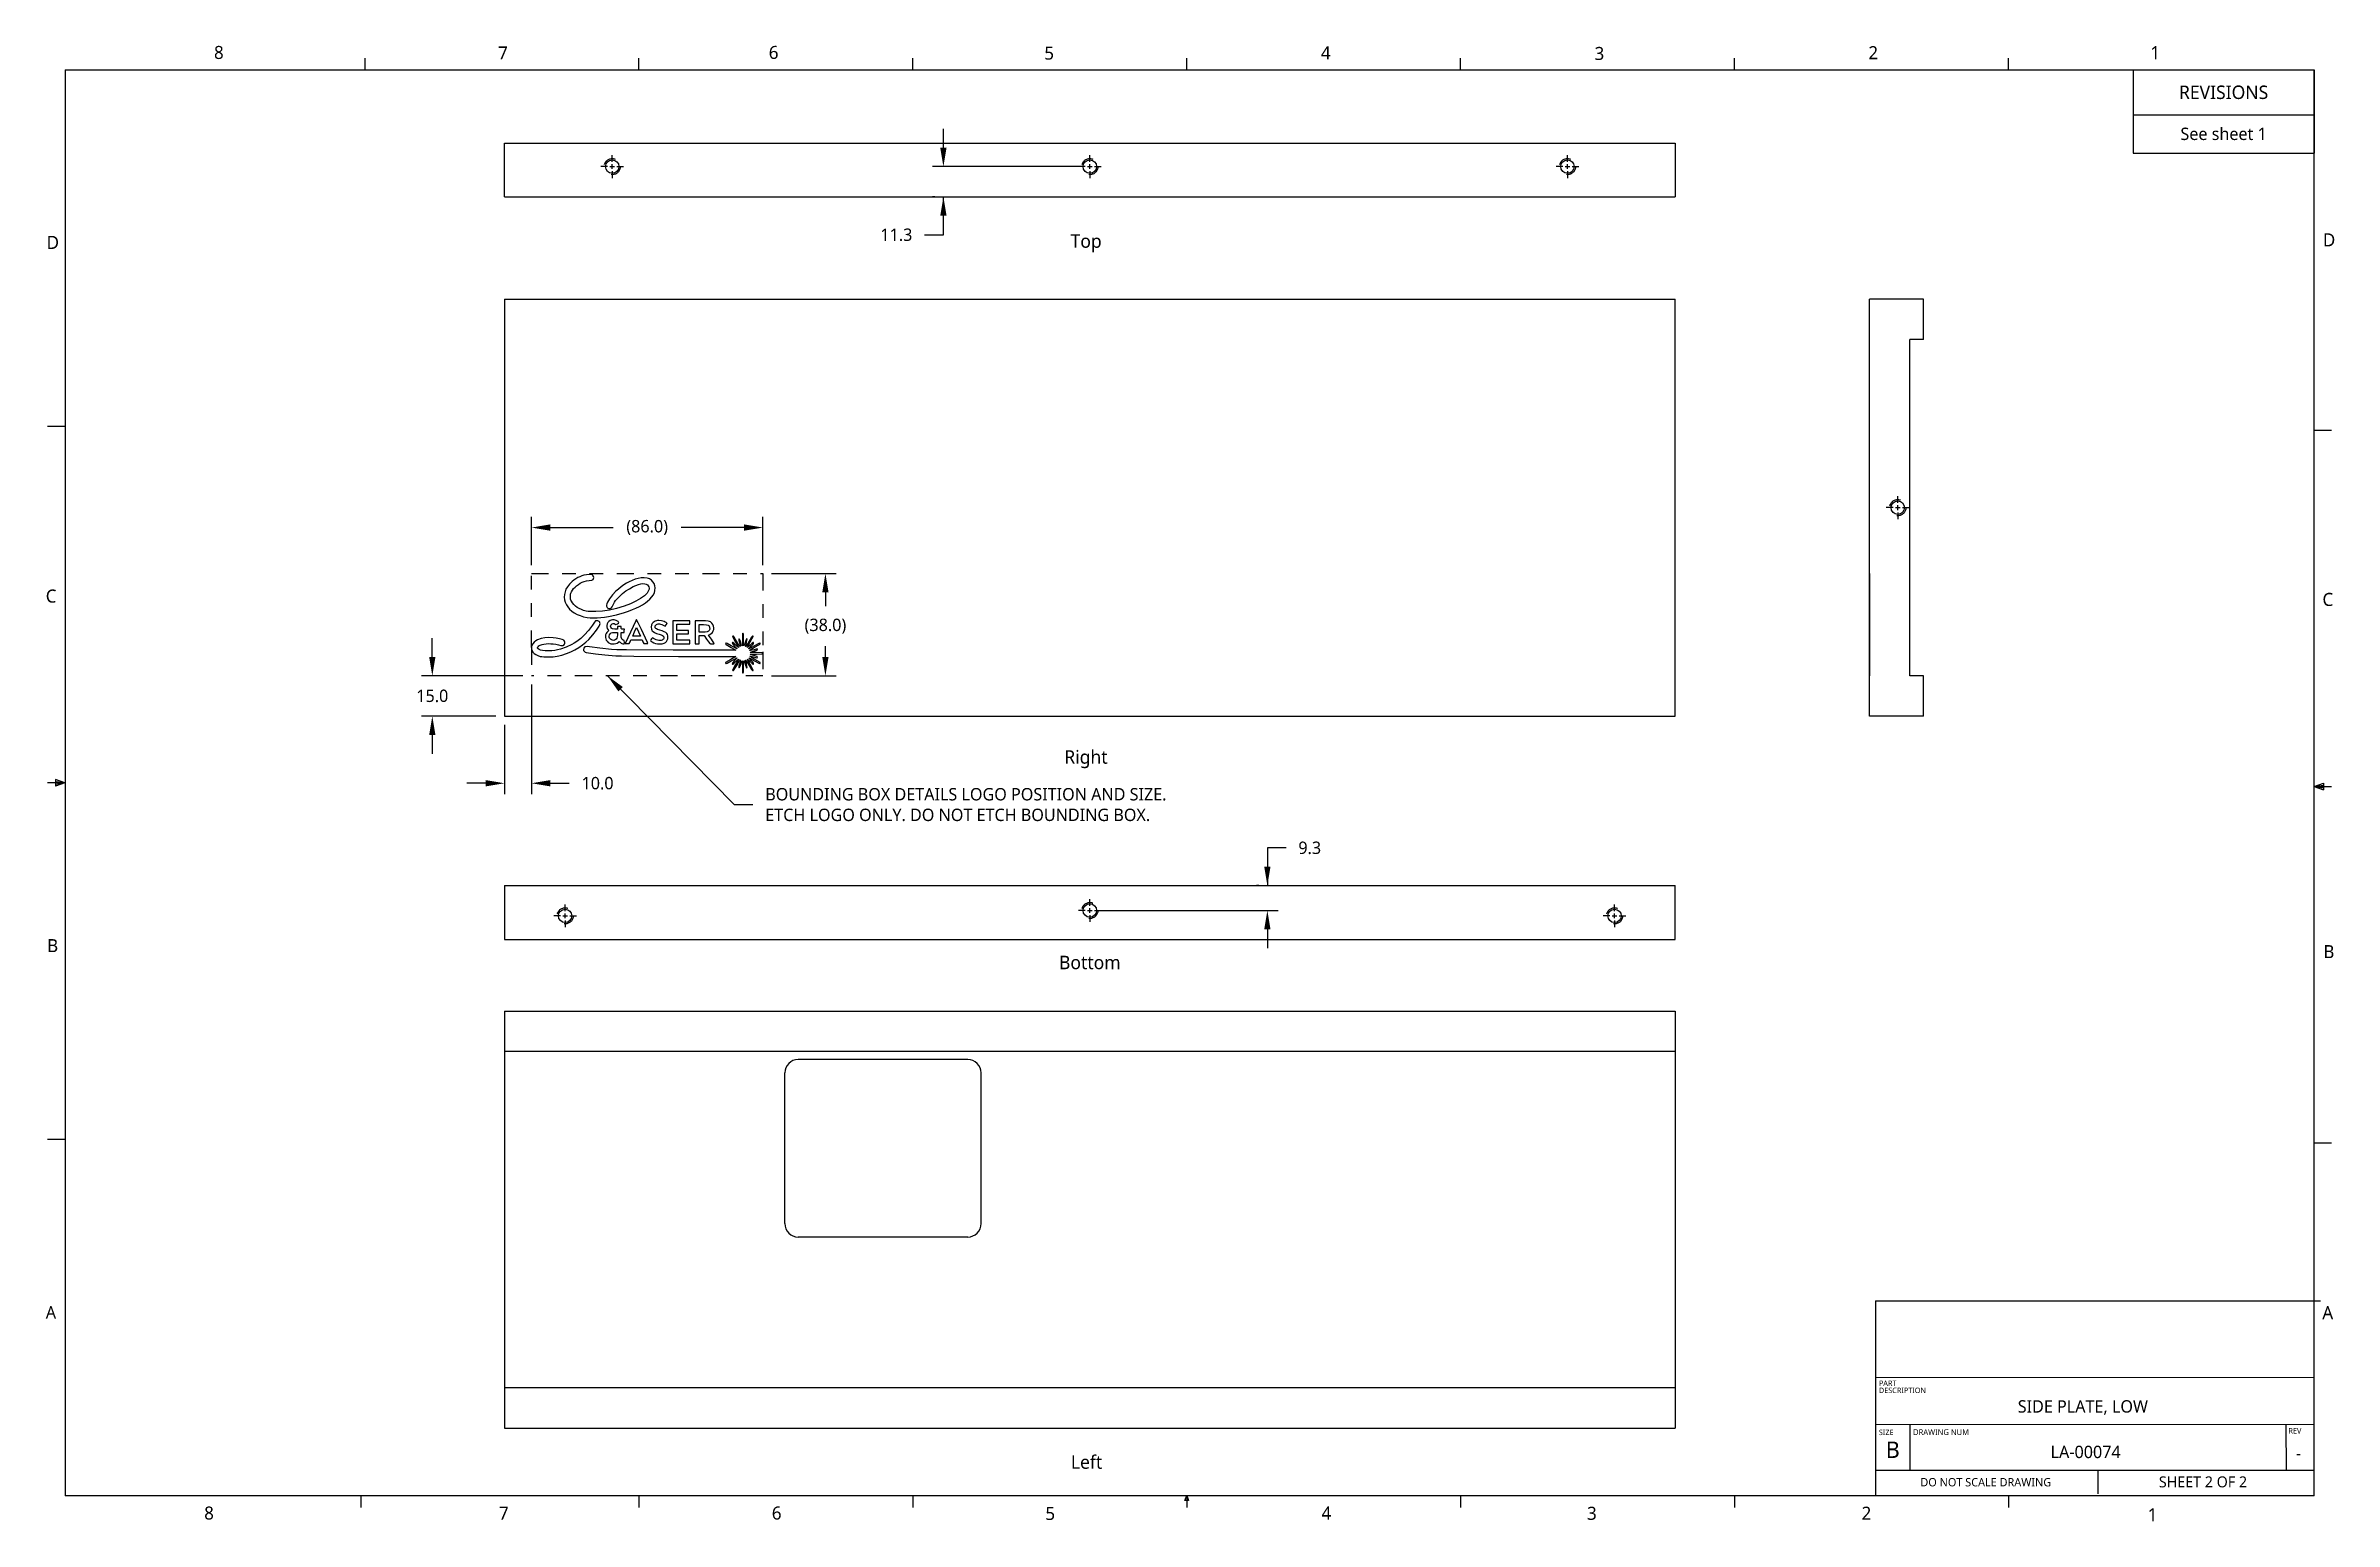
# Model space of a CAD drawing. Extents: x 0.3 to 39, y 0.1 to 10.9.
# Drawn here: x 22.3 to 39.04, y 0.08 to 10.88 of the extents above; entities that cross this region are included whole.
import ezdxf

# ---------------------------------------------------------------- set-up
doc = ezdxf.new("R2010")
doc.units = 0
doc.header["$LTSCALE"] = 0.5
doc.header["$MEASUREMENT"] = 0
doc.header["$PDMODE"] = 33
doc.header["$PDSIZE"] = 0.03937
for name, pattern in [('CENTER', [0.72, 0.45, -0.09, 0.09, -0.09]), ('HIDDEN', [0.15, 0.1, -0.05]), ('ONS_PHANTOM', [0.5, 0.25, -0.05, 0.05, -0.05, 0.05, -0.05])]:
    doc.linetypes.add(name, pattern=pattern)
doc.layers.get('DEFPOINTS').update_dxf_attribs({"linetype": 'CONTINUOUS'})
for name, color, linetype in [('ANNOTATION_TEXT', 7, 'CONTINUOUS'), ('BORDER_FRAME', 7, 'CONTINUOUS'), ('CENTERMARKS', 7, 'CONTINUOUS'), ('MODELSKETCH_VISIBLE', 7, 'CONTINUOUS'), ('SKETCHED_GEOMETRY', 7, 'CONTINUOUS'), ('SURFACE_THREAD_SYMBOLS_ON_', 7, 'HIDDEN'), ('TABLES', 7, 'CONTINUOUS'), ('TITLE_BLOCK', 7, 'CONTINUOUS'), ('VISIBLE', 7, 'CONTINUOUS')]:
    doc.layers.add(name, color=color, linetype=linetype)
doc.styles.add('ONSHAPE-CUSTOM-STYLE-NOT00', font='NotoSans-Regular.ttf')
doc.styles.add('ONSHAPE-CUSTOM-STYLE-NOT01', font='NotoSans-Regular.ttf')
doc.styles.add('ONSHAPE-CUSTOM-STYLE-NOT02', font='NotoSans-Regular.ttf')
doc.styles.add('ONSHAPE-CUSTOM-STYLE-NOT03', font='NotoSans-Regular.ttf')
doc.styles.add('ONSHAPE-CUSTOM-STYLE-NOT04', font='NotoSans-Regular.ttf')
doc.styles.add('ONSHAPE-CUSTOM-STYLE-NOT05', font='NotoSans-Regular.ttf')
doc.styles.add('ONSHAPE-CUSTOM-STYLE-NOT06', font='NotoSans-Regular.ttf')
doc.styles.add('ONSHAPE-CUSTOM-STYLE-NOTE8', font='NotoSans-Regular.ttf')
doc.styles.add('ONSHAPE-CUSTOM-STYLE-NOTE9', font='NotoSans-Regular.ttf')
doc.styles.add('ONSHAPE-CUSTOM-STYLE-NOTEA', font='NotoSans-Regular.ttf')
doc.styles.add('ONSHAPE-CUSTOM-STYLE-NOTEB', font='NotoSans-Regular.ttf')
doc.styles.add('ONSHAPE-CUSTOM-STYLE-NOTEC', font='NotoSans-Regular.ttf')
doc.styles.add('ONSHAPE-CUSTOM-STYLE-NOTED', font='NotoSans-Regular.ttf')
doc.styles.add('ONSHAPE-CUSTOM-STYLE-NOTEE', font='NotoSans-Regular.ttf')
doc.styles.add('ONSHAPE-CUSTOM-STYLE-NOTEF', font='NotoSans-Regular.ttf')
doc.styles.add('ONSHAPE-CUSTOM-STYLE-NOTEG', font='NotoSans-Regular.ttf')
doc.styles.add('ONSHAPE-CUSTOM-STYLE-NOTEH', font='NotoSans-Regular.ttf')
doc.styles.add('ONSHAPE-CUSTOM-STYLE-NOTEI', font='NotoSans-Regular.ttf')
doc.styles.add('ONSHAPE-CUSTOM-STYLE-NOTEJ', font='NotoSans-Regular.ttf')
doc.styles.add('ONSHAPE-CUSTOM-STYLE-NOTEK', font='NotoSans-Regular.ttf')
doc.styles.add('ONSHAPE-CUSTOM-STYLE-NOTEL', font='NotoSans-Regular.ttf')
doc.styles.add('ONSHAPE-CUSTOM-STYLE-NOTEM', font='NotoSans-Regular.ttf')
doc.styles.add('ONSHAPE-CUSTOM-STYLE-NOTEN', font='NotoSans-Regular.ttf')
doc.styles.add('ONSHAPE-CUSTOM-STYLE-NOTEO', font='NotoSans-Regular.ttf')
doc.styles.add('ONSHAPE-CUSTOM-STYLE-NOTEP', font='NotoSans-Regular.ttf')
doc.styles.add('ONSHAPE-CUSTOM-STYLE-NOTEQ', font='NotoSans-Regular.ttf')
doc.styles.add('ONSHAPE-CUSTOM-STYLE-NOTER', font='NotoSans-Regular.ttf')
doc.styles.add('ONSHAPE-CUSTOM-STYLE-NOTES', font='NotoSans-Regular.ttf')
doc.styles.add('ONSHAPE-CUSTOM-STYLE-NOTET', font='NotoSans-Regular.ttf')
doc.styles.add('ONSHAPE-CUSTOM-STYLE-NOTEU', font='NotoSans-Regular.ttf')
doc.styles.add('ONSHAPE-CUSTOM-STYLE-NOTEV', font='NotoSans-Regular.ttf')
doc.styles.add('ONSHAPE-CUSTOM-STYLE-NOTEW', font='NotoSans-Regular.ttf')
doc.styles.add('ONSHAPE-CUSTOM-STYLE-NOTEX', font='NotoSans-Regular.ttf')
doc.styles.add('ONSHAPE-CUSTOM-STYLE-NOTEY', font='NotoSans-Regular.ttf')
doc.styles.add('ONSHAPE-CUSTOM-STYLE-NOTEZ', font='NotoSans-Regular.ttf')
doc.styles.add('ONSHAPE-STANDARD-DIMENSION', font='')
doc.styles.add('ONSHAPE-STANDARD-NOTESTYLE', font='Noto Sans', dxfattribs={"height": 0.090551})
doc.styles.add('ONSHAPE-STANDARD-REVISION0', font='Noto Sans')
doc.styles.add('ONSHAPE-STANDARD-REVISIONT', font='Noto Sans')
doc.styles.add('ONSHAPE-STANDARD-VIEW-LABE', font='Noto Sans', dxfattribs={"height": 0.098425})
doc.styles.get('ONSHAPE-STANDARD-DIMENSION').set_extended_font_data('Noto Sans')
doc.dimstyles.new('ONSHAPE-STANDARD$0', dxfattribs={"dimtxt": 0.090551, "dimasz": 0.137795, "dimexe": 0.07874, "dimexo": 0.062992, "dimgap": 0.090551, "dimtad": 0, "dimtih": 1, "dimtoh": 1, "dimdec": 1, "dimlfac": 25.4, "dimzin": 7, "dimtxsty": 'ONSHAPE-STANDARD-DIMENSION', "dimcen": 0.09, "dimclrd": 7, "dimclre": 7, "dimclrt": 7, "dimadec": 1, "dimazin": 3, "dimtfac": 1, "dimtdec": 1, "dimtofl": 0, "dimtmove": 0, "dimatfit": 3, "dimtolj": 1, "dimtzin": 7})

msp = doc.modelspace()

# ---------------------------------------------------------------- texts
at = {"layer": 'ANNOTATION_TEXT', "color": 7, "char_height": 0.09843, "attachment_point": 2, "style": 'ONSHAPE-STANDARD-VIEW-LABE'}
for s, insert in [('Top', (29.9102, 9.4987)), ('Right', (29.9088, 5.7235)), ('Bottom', (29.9372, 4.2199)), ('Left', (29.9133, 0.5642))]:
    msp.add_mtext(s, dxfattribs=dict(at, insert=insert))
at = {"layer": 'ANNOTATION_TEXT', "insert": (27.5629, 5.3254), "char_height": 0.090551, "width": 4.174738, "attachment_point": 4, "style": 'ONSHAPE-STANDARD-NOTESTYLE'}
msp.add_mtext('BOUNDING BOX DETAILS LOGO POSITION AND SIZE.\\PETCH LOGO ONLY. DO NOT ETCH BOUNDING BOX.', dxfattribs=at)
at = {"layer": 'BORDER_FRAME', "char_height": 0.0954, "attachment_point": 1}
for s, insert, style in [('8', (23.5301, 10.877), 'ONSHAPE-CUSTOM-STYLE-NOTEZ'), ('7', (25.6082, 10.8735), 'ONSHAPE-CUSTOM-STYLE-NOTEY'), ('6', (27.5885, 10.8771), 'ONSHAPE-CUSTOM-STYLE-NOTEX'), ('5', (29.6043, 10.8723), 'ONSHAPE-CUSTOM-STYLE-NOTEW'), ('4', (31.6278, 10.8748), 'ONSHAPE-CUSTOM-STYLE-NOTEV'), ('3', (33.6295, 10.8697), 'ONSHAPE-CUSTOM-STYLE-NOTEU'), ('2', (35.6326, 10.8754), 'ONSHAPE-CUSTOM-STYLE-NOTET'), ('1', (37.6949, 10.8755), 'ONSHAPE-CUSTOM-STYLE-NOTES'), ('D', (22.3058, 9.4869), 'ONSHAPE-CUSTOM-STYLE-NOT00'), ('D', (38.9574, 9.5055), 'ONSHAPE-CUSTOM-STYLE-NOT05'), ('C', (22.2993, 6.8994), 'ONSHAPE-CUSTOM-STYLE-NOT01'), ('C', (38.9543, 6.8749), 'ONSHAPE-CUSTOM-STYLE-NOT04'), ('B', (22.3095, 4.3415), 'ONSHAPE-CUSTOM-STYLE-NOT02'), ('B', (38.9611, 4.2976), 'ONSHAPE-CUSTOM-STYLE-NOT03'), ('A', (38.9534, 1.6556), 'ONSHAPE-CUSTOM-STYLE-NOTEM'), ('8', (23.4583, 0.1895), 'ONSHAPE-CUSTOM-STYLE-NOTEN'), ('7', (25.6147, 0.1895), 'ONSHAPE-CUSTOM-STYLE-NOTEO'), ('6', (27.6109, 0.1899), 'ONSHAPE-CUSTOM-STYLE-NOTEP'), ('5', (29.612, 0.1868), 'ONSHAPE-CUSTOM-STYLE-NOTEQ'), ('4', (31.6321, 0.19), 'ONSHAPE-CUSTOM-STYLE-NOTER'), ('3', (33.5746, 0.1879), 'ONSHAPE-CUSTOM-STYLE-NOTEJ'), ('2', (35.5831, 0.1887), 'ONSHAPE-CUSTOM-STYLE-NOTEK'), ('1', (37.6755, 0.1774), 'ONSHAPE-CUSTOM-STYLE-NOTEL')]:
    msp.add_mtext(s, dxfattribs=dict(at, insert=insert, style=style))
at = {"layer": 'SKETCHED_GEOMETRY', "insert": (22.2995, 1.6555), "char_height": 0.0906, "attachment_point": 1, "style": 'ONSHAPE-CUSTOM-STYLE-NOT06'}
msp.add_mtext('A', dxfattribs=at)
at = {"layer": 'TITLE_BLOCK'}
for s, insert, char_height, attachment_point, style in [('PART', (35.7092, 1.1116), 0.04007, 1, 'ONSHAPE-CUSTOM-STYLE-NOTED'), ('DESCRIPTION', (35.7092, 1.0598), 0.040067, 1, 'ONSHAPE-CUSTOM-STYLE-NOTEC'), ('SIZE', (35.7092, 0.7524), 0.04007, 1, 'ONSHAPE-CUSTOM-STYLE-NOTEG'), ('DRAWING NUM', (35.9597, 0.7551), 0.042405, 1, 'ONSHAPE-CUSTOM-STYLE-NOTEE'), ('REV', (38.7054, 0.7636), 0.04007, 1, 'ONSHAPE-CUSTOM-STYLE-NOTE9'), ('B', (35.8112, 0.6655), 0.1202, 2, 'ONSHAPE-CUSTOM-STYLE-NOTEF'), ('DO NOT SCALE DRAWING', (36.4915, 0.3981), 0.061063, 2, 'ONSHAPE-CUSTOM-STYLE-NOTEH')]:
    msp.add_mtext(s, dxfattribs=dict(at, insert=insert, char_height=char_height, attachment_point=attachment_point, style=style))
at = {"layer": 'TITLE_BLOCK', "attachment_point": 1}
for s, insert, char_height, width, style in [('{\\fNoto Sans|b0|i0|c0|p0;\\W7.84002;    }SIDE PLATE, LOW', (35.7638, 0.9675), 0.090551, 3.08325, 'ONSHAPE-CUSTOM-STYLE-NOTEA'), ('{\\fNoto Sans|b0|i0|c0|p0;\\W7.89145;    }LA-00074', (35.9977, 0.6346), 0.090551, 2.630797, 'ONSHAPE-CUSTOM-STYLE-NOTEB'), ('{\\fNoto Sans|b0|i0|c0|p0;\\W3.91256; }-', (38.6404, 0.6261), 0.090551, 0.297497, 'ONSHAPE-CUSTOM-STYLE-NOTE8'), ('{\\fNoto Sans|b0|i0|c0|p0;\\W6.97953;  }SHEET 2 OF 2', (37.379, 0.4101), 0.080135, 1.501676, 'ONSHAPE-CUSTOM-STYLE-NOTEI')]:
    msp.add_mtext(s, dxfattribs=dict(at, insert=insert, char_height=char_height, width=width, style=style))

# ---------------------------------------------------------------- blocks, each defined once
blk = doc.blocks.new('*T9')
at = {"layer": 'TABLES', "color": 0, "linetype": 'BYBLOCK'}
for p, q in [((0, 0), (1.324, 0)), ((0, 0), (0, -0.608)), ((1.324, 0), (1.324, -0.608)), ((0, -0.328), (1.324, -0.328)), ((0, -0.608), (1.324, -0.608))]:
    blk.add_line(p, q, dxfattribs=at)
at = {"layer": 'TABLES', "color": 0, "width": 1.20615, "attachment_point": 5}
for s, insert, char_height, style in [('{REVISIONS}', (0.662, -0.164), 0.09843, 'ONSHAPE-STANDARD-REVISIONT'), ('{See sheet 1}', (0.662, -0.468), 0.09055, 'ONSHAPE-STANDARD-REVISION0')]:
    blk.add_mtext(s, dxfattribs=dict(at, insert=insert, char_height=char_height, style=style))
blk = doc.blocks.new('*D10')
at = {"layer": 'ANNOTATION_TEXT', "color": 7}
for p, q in [((25.127, 6.406), (25.127, 6.544)), ((25.79, 6.268), (25.048, 6.268)), ((25.593, 5.973), (25.048, 5.973)), ((25.127, 5.835), (25.127, 5.697))]:
    blk.add_line(p, q, dxfattribs=at)
for points in [[(25.104, 6.406), (25.15, 6.406), (25.127, 6.268)], [(25.15, 5.835), (25.104, 5.835), (25.127, 5.973)]]:
    blk.add_solid(points, dxfattribs=at)
at = {"layer": 'DEFPOINTS', "color": 0}
for p in [(25.127, 6.268), (25.853, 6.268), (25.656, 5.973)]:
    blk.add_point(p, dxfattribs=at)
at = {"layer": 'ANNOTATION_TEXT', "color": 7, "insert": (25.127, 6.121), "char_height": 0.0906, "attachment_point": 5, "style": 'ONSHAPE-STANDARD-DIMENSION'}
blk.add_mtext('\\A1;15.0', dxfattribs=at)
blk = doc.blocks.new('*D11')
at = {"layer": 'ANNOTATION_TEXT', "color": 7}
for p, q in [((25.853, 6.205), (25.853, 5.403)), ((25.656, 5.91), (25.656, 5.403)), ((25.518, 5.482), (25.38, 5.482)), ((25.99, 5.482), (26.128, 5.482))]:
    blk.add_line(p, q, dxfattribs=at)
for points in [[(25.518, 5.459), (25.518, 5.505), (25.656, 5.482)], [(25.99, 5.505), (25.99, 5.459), (25.853, 5.482)]]:
    blk.add_solid(points, dxfattribs=at)
at = {"layer": 'DEFPOINTS', "color": 0}
for p in [(25.853, 6.268), (25.656, 5.973), (25.853, 5.482)]:
    blk.add_point(p, dxfattribs=at)
at = {"layer": 'ANNOTATION_TEXT', "color": 7, "insert": (26.336, 5.482), "char_height": 0.0906, "attachment_point": 5, "style": 'ONSHAPE-STANDARD-DIMENSION'}
blk.add_mtext('\\A1;10.0', dxfattribs=at)
blk = doc.blocks.new('*D12')
at = {"layer": 'ANNOTATION_TEXT', "color": 7}
for p, q in [((25.853, 7.079), (25.853, 7.432)), ((27.546, 7.079), (27.546, 7.432)), ((25.99, 7.353), (26.45, 7.353)), ((27.408, 7.353), (26.948, 7.353))]:
    blk.add_line(p, q, dxfattribs=at)
for points in [[(25.99, 7.376), (25.99, 7.33), (25.853, 7.353)], [(27.408, 7.33), (27.408, 7.376), (27.546, 7.353)]]:
    blk.add_solid(points, dxfattribs=at)
at = {"layer": 'DEFPOINTS', "color": 0}
for p in [(27.546, 7.353), (25.853, 7.016), (27.546, 7.016)]:
    blk.add_point(p, dxfattribs=at)
at = {"layer": 'ANNOTATION_TEXT', "color": 7, "insert": (26.699, 7.353), "char_height": 0.0906, "attachment_point": 5, "style": 'ONSHAPE-STANDARD-DIMENSION'}
blk.add_mtext('\\A1;(86.0)', dxfattribs=at)
blk = doc.blocks.new('*D13')
at = {"layer": 'ANNOTATION_TEXT', "color": 7}
for p, q in [((28.866, 10.132), (28.866, 10.27)), ((29.874, 9.994), (28.787, 9.994)), ((28.803, 9.773), (28.787, 9.773)), ((28.866, 9.495), (28.866, 9.773)), ((28.728, 9.495), (28.866, 9.495))]:
    blk.add_line(p, q, dxfattribs=at)
for points in [[(28.843, 10.132), (28.889, 10.132), (28.866, 9.994)], [(28.889, 9.635), (28.843, 9.635), (28.866, 9.773)]]:
    blk.add_solid(points, dxfattribs=at)
at = {"layer": 'DEFPOINTS', "color": 0}
for p in [(28.866, 9.994), (29.937, 9.994), (28.866, 9.773)]:
    blk.add_point(p, dxfattribs=at)
at = {"layer": 'ANNOTATION_TEXT', "color": 7, "insert": (28.522, 9.495), "char_height": 0.0906, "attachment_point": 5, "style": 'ONSHAPE-STANDARD-DIMENSION'}
blk.add_mtext('\\A1;11.3', dxfattribs=at)
blk = doc.blocks.new('*D14')
at = {"layer": 'ANNOTATION_TEXT', "color": 7}
for p, q in [((31.373, 5.009), (31.236, 5.009)), ((31.236, 5.009), (31.236, 4.733)), ((31.173, 4.733), (31.157, 4.733)), ((30, 4.551), (31.314, 4.551)), ((31.236, 4.413), (31.236, 4.276))]:
    blk.add_line(p, q, dxfattribs=at)
for points in [[(31.213, 4.871), (31.259, 4.871), (31.236, 4.733)], [(31.259, 4.413), (31.213, 4.413), (31.236, 4.551)]]:
    blk.add_solid(points, dxfattribs=at)
at = {"layer": 'DEFPOINTS', "color": 0}
for p in [(31.236, 4.733), (29.937, 4.551), (31.236, 4.551)]:
    blk.add_point(p, dxfattribs=at)
at = {"layer": 'ANNOTATION_TEXT', "color": 7, "insert": (31.546, 5.009), "char_height": 0.0906, "attachment_point": 5, "style": 'ONSHAPE-STANDARD-DIMENSION'}
blk.add_mtext('\\A1;9.3', dxfattribs=at)
blk = doc.blocks.new('*D15')
at = {"layer": 'ANNOTATION_TEXT', "color": 7}
for p, q in [((27.609, 7.016), (28.082, 7.016)), ((28.003, 6.879), (28.003, 6.777)), ((28.003, 6.406), (28.003, 6.485)), ((27.609, 6.268), (28.082, 6.268))]:
    blk.add_line(p, q, dxfattribs=at)
for points in [[(28.026, 6.879), (27.98, 6.879), (28.003, 7.016)], [(27.98, 6.406), (28.026, 6.406), (28.003, 6.268)]]:
    blk.add_solid(points, dxfattribs=at)
at = {"layer": 'DEFPOINTS', "color": 0}
for p in [(27.546, 7.016), (28.003, 7.016), (27.546, 6.268)]:
    blk.add_point(p, dxfattribs=at)
at = {"layer": 'ANNOTATION_TEXT', "color": 7, "insert": (28.003, 6.631), "char_height": 0.0906, "attachment_point": 5, "style": 'ONSHAPE-STANDARD-DIMENSION'}
blk.add_mtext('\\A1;(38.0)', dxfattribs=at)

# ---------------------------------------------------------------- dimensions: what is measured, and where the dimension line sits
at = {"layer": 'ANNOTATION_TEXT'}
for base, p1, p2, picture, middle in [((28.8660436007, 9.9942866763), (28.8660436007, 9.7728299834, 1.3287401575), (29.937247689, 9.9942866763, 1.3287401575), '*D13', (28.5216090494, 9.4947460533)), ((25.127, 6.2683), (25.6558, 5.973), (25.8526, 6.2683), '*D10', (25.127, 6.1207)), ((31.2356661, 4.5510934), (31.2356661, 4.73318, 1.3287402), (29.9372477, 4.5510934, 1.3287402), '*D14', (31.5461439, 5.0087705))]:
    dim = msp.add_linear_dim(base=base, p1=p1, p2=p2, angle=90, dimstyle='ONSHAPE-STANDARD$0', override={"dimlfac": 50.8, "dimpost": ''}, dxfattribs=at)
    dim.commit()
    dim.dimension.update_dxf_attribs({"geometry": picture, "text_midpoint": middle, "dimtype": 160})
for base, p1, angle, override, picture, middle, dimtype in [((27.5455, 7.3529), (25.8526, 7.0163), 0, {"dimlfac": 50.8, "dimpost": ''}, '*D12', (26.6991, 7.3529), 161), ((28.0032, 7.0163), (27.5455, 6.2683), 90, {"dimgap": 0.090551, "dimlfac": 50.8, "dimpost": '', "dimtol": 0, "dimlim": 0, "dimtp": 0, "dimtm": 0}, '*D15', (28.0032, 6.6309), 160)]:
    dim = msp.add_linear_dim(base=base, p1=p1, p2=(27.5455, 7.0163), angle=angle, text='(<>)', dimstyle='ONSHAPE-STANDARD$0', override=override, dxfattribs=at)
    dim.commit()
    dim.dimension.update_dxf_attribs({"geometry": picture, "text_midpoint": middle, "dimtype": dimtype})
dim = msp.add_linear_dim(base=(25.8526, 5.482), p1=(25.6558, 5.973), p2=(25.8526, 6.2683), dimstyle='ONSHAPE-STANDARD$0', override={"dimlfac": 50.8, "dimpost": ''}, dxfattribs=at)
dim.commit()
dim.dimension.update_dxf_attribs({"geometry": '*D11', "text_midpoint": (26.3356, 5.482)})

# ---------------------------------------------------------------- linework, layer by layer
at = {"layer": 'ANNOTATION_TEXT'}
msp.add_lwpolyline([(26.4085, 6.2683), (27.3345, 5.3254), (27.4723, 5.3254)], dxfattribs=at)
msp.add_solid([(26.4886, 6.1539), (26.4085, 6.2683), (26.5214, 6.1861)], dxfattribs=at)
at = {"layer": 'BORDER_FRAME'}
for p, q in [((24.635, 10.7013), (24.635, 10.7876)), ((26.6386, 10.7013), (26.6386, 10.7876)), ((28.6422, 10.7013), (28.6422, 10.7876)), ((30.6459, 10.7013), (30.6459, 10.7876)), ((32.6495, 10.7013), (32.6495, 10.7876)), ((34.6531, 10.7013), (34.6531, 10.7876)), ((36.6567, 10.7013), (36.6567, 10.7876)), ((22.4403, 10.7013), (22.4403, 0.267)), ((22.4403, 10.7013), (38.8936, 10.7013)), ((38.8936, 0.267), (38.8936, 10.7013)), ((22.44, 8.092), (22.3127, 8.092)), ((38.8945, 8.0658), (39.0217, 8.0658)), ((22.44, 5.4841), (22.3127, 5.4841)), ((22.44, 5.4841), (22.3716, 5.5085)), ((22.3716, 5.5085), (22.3716, 5.4611)), ((22.44, 5.4841), (22.3716, 5.4933)), ((22.44, 5.4841), (22.3716, 5.4611)), ((22.44, 5.4841), (22.3716, 5.4736)), ((38.8945, 5.458), (38.9629, 5.4824)), ((38.8945, 5.458), (38.9629, 5.4672)), ((38.8945, 5.458), (38.9629, 5.4475)), ((38.8945, 5.458), (38.9629, 5.435)), ((38.8945, 5.458), (39.0217, 5.458)), ((38.9629, 5.4824), (38.9629, 5.435)), ((22.44, 2.8762), (22.3127, 2.8762)), ((38.8945, 2.8501), (39.0217, 2.8501)), ((38.8936, 0.267), (22.4403, 0.267)), ((24.6034, 0.267), (24.6034, 0.1834)), ((26.6386, 0.2697), (26.6386, 0.1834)), ((28.6422, 0.2697), (28.6422, 0.1834)), ((30.6324, 0.2346), (30.6459, 0.2697)), ((30.6586, 0.2346), (30.6324, 0.2346)), ((30.6459, 0.2697), (30.6586, 0.2346)), ((30.6459, 0.2697), (30.6459, 0.1834)), ((32.6495, 0.2697), (32.6495, 0.1834)), ((34.6531, 0.2697), (34.6531, 0.1834)), ((36.6567, 0.267), (36.6567, 0.1834))]:
    msp.add_line(p, q, dxfattribs=at)
at = {"layer": 'CENTERMARKS', "linetype": 'CENTER'}
for p, q in [((26.4432, 10.0287), (26.4432, 10.0779)), ((29.9372, 10.0287), (29.9372, 10.0779)), ((33.4313, 10.0287), (33.4313, 10.0779)), ((26.4087, 9.9943), (26.3595, 9.9943)), ((26.4432, 9.9598), (26.4432, 9.9106)), ((26.4776, 9.9943), (26.5268, 9.9943)), ((29.9028, 9.9943), (29.8536, 9.9943)), ((29.9372, 9.9598), (29.9372, 9.9106)), ((29.9717, 9.9943), (30.0209, 9.9943)), ((33.3969, 9.9943), (33.3477, 9.9943)), ((33.4313, 9.9598), (33.4313, 9.9106)), ((33.4658, 9.9943), (33.515, 9.9943)), ((35.8477, 7.5331), (35.8477, 7.5823)), ((35.8132, 7.4986), (35.764, 7.4986)), ((35.8477, 7.4642), (35.8477, 7.415)), ((35.8821, 7.4986), (35.9313, 7.4986)), ((26.0987, 4.5462), (26.0987, 4.5954)), ((29.9028, 4.5511), (29.8536, 4.5511)), ((29.9372, 4.5855), (29.9372, 4.6348)), ((29.9717, 4.5511), (30.0209, 4.5511)), ((33.7758, 4.5462), (33.7758, 4.5954)), ((26.0642, 4.5117), (26.015, 4.5117)), ((26.0987, 4.4773), (26.0987, 4.4281)), ((26.1331, 4.5117), (26.1823, 4.5117)), ((29.9372, 4.5166), (29.9372, 4.4674)), ((33.7414, 4.5117), (33.6922, 4.5117)), ((33.7758, 4.4773), (33.7758, 4.4281)), ((33.8103, 4.5117), (33.8595, 4.5117))]:
    msp.add_line(p, q, dxfattribs=at)
at = {"layer": 'CENTERMARKS', "linetype": 'CONTINUOUS'}
for p, q in [((26.4259, 9.9943), (26.4604, 9.9943)), ((26.4432, 9.9771), (26.4432, 10.0115)), ((29.92, 9.9943), (29.9545, 9.9943)), ((29.9372, 9.9771), (29.9372, 10.0115)), ((33.4141, 9.9943), (33.4486, 9.9943)), ((33.4313, 9.9771), (33.4313, 10.0115)), ((35.8304, 7.4986), (35.8649, 7.4986)), ((35.8477, 7.4814), (35.8477, 7.5159)), ((26.0987, 4.4945), (26.0987, 4.5289)), ((29.92, 4.5511), (29.9545, 4.5511)), ((29.9372, 4.5339), (29.9372, 4.5683)), ((33.7758, 4.4945), (33.7758, 4.5289)), ((26.0814, 4.5117), (26.1159, 4.5117)), ((33.7586, 4.5117), (33.7931, 4.5117))]:
    msp.add_line(p, q, dxfattribs=at)
at = {"layer": 'MODELSKETCH_VISIBLE', "color": 7, "linetype": 'ONS_PHANTOM'}
for p, q in [((25.8526, 7.0163), (27.5455, 7.0163)), ((25.8526, 6.4747), (25.8526, 7.0163)), ((27.5455, 7.0163), (27.5455, 6.4426)), ((25.8526, 6.4747), (25.8526, 6.2683)), ((27.5455, 6.4426), (27.5455, 6.2683)), ((27.5455, 6.2683), (25.8526, 6.2683))]:
    msp.add_line(p, q, dxfattribs=at)
at = {"layer": 'MODELSKETCH_VISIBLE'}
for p, q in [((26.0979, 6.8817), (26.0939, 6.8623)), ((26.1052, 6.901), (26.0979, 6.8817)), ((26.1158, 6.9201), (26.1052, 6.901)), ((26.1297, 6.9388), (26.1158, 6.9201)), ((26.1395, 6.9492), (26.1297, 6.9388)), ((26.1376, 6.8571), (26.1388, 6.8653)), ((26.1388, 6.8653), (26.1413, 6.8732)), ((26.151, 6.9594), (26.1395, 6.9492)), ((26.1413, 6.8732), (26.1457, 6.8829)), ((26.1457, 6.8829), (26.1525, 6.8947)), ((26.1637, 6.9691), (26.151, 6.9594)), ((26.1525, 6.8947), (26.1612, 6.9062)), ((26.1612, 6.9062), (26.1714, 6.9173)), ((26.1774, 6.9782), (26.1637, 6.9691)), ((26.1714, 6.9173), (26.183, 6.9277)), ((26.1917, 6.9864), (26.1774, 6.9782)), ((26.183, 6.9277), (26.1956, 6.9372)), ((26.2063, 6.9935), (26.1917, 6.9864)), ((26.1956, 6.9372), (26.2091, 6.9456)), ((26.2209, 6.9994), (26.2063, 6.9935)), ((26.2091, 6.9456), (26.2231, 6.9527)), ((26.2351, 7.0038), (26.2209, 6.9994)), ((26.2231, 6.9527), (26.2374, 6.9583)), ((26.2546, 7.0075), (26.2351, 7.0038)), ((26.2374, 6.9583), (26.2552, 6.9626)), ((26.2747, 7.0089), (26.2546, 7.0075)), ((26.2552, 6.9626), (26.2755, 6.9652)), ((26.2932, 7.0081), (26.2747, 7.0089)), ((26.2755, 6.9652), (26.2942, 6.9675)), ((26.2979, 7.0061), (26.2932, 7.0081)), ((26.2942, 6.9675), (26.2991, 6.9696)), ((26.3022, 7.0025), (26.2979, 7.0061)), ((26.2991, 6.9696), (26.3029, 6.9726)), ((26.3071, 6.9952), (26.3022, 7.0025)), ((26.3029, 6.9726), (26.3075, 6.9794)), ((26.3088, 6.9873), (26.3071, 6.9952)), ((26.3075, 6.9794), (26.3088, 6.9873)), ((26.47, 6.8867), (26.4449, 6.8602)), ((26.4886, 6.9034), (26.47, 6.8867)), ((26.5078, 6.9188), (26.4886, 6.9034)), ((26.4939, 6.8466), (26.5187, 6.8696)), ((26.5276, 6.9328), (26.5078, 6.9188)), ((26.5187, 6.8696), (26.5434, 6.8891)), ((26.5478, 6.9454), (26.5276, 6.9328)), ((26.5434, 6.8891), (26.5691, 6.9058)), ((26.5685, 6.9566), (26.5478, 6.9454)), ((26.5895, 6.9663), (26.5685, 6.9566)), ((26.5691, 6.9058), (26.5968, 6.9205)), ((26.6108, 6.9745), (26.5895, 6.9663)), ((26.5968, 6.9205), (26.6172, 6.9295)), ((26.6323, 6.9812), (26.6108, 6.9745)), ((26.6172, 6.9295), (26.636, 6.9361)), ((26.6549, 6.9854), (26.6323, 6.9812)), ((26.636, 6.9361), (26.653, 6.9405)), ((26.653, 6.9405), (26.6681, 6.9425)), ((26.6782, 6.9862), (26.6549, 6.9854)), ((26.6681, 6.9425), (26.6812, 6.9422)), ((26.6996, 6.9837), (26.6782, 6.9862)), ((26.6812, 6.9422), (26.6922, 6.9396)), ((26.6979, 6.8724), (26.689, 6.8626)), ((26.6922, 6.9396), (26.701, 6.9347)), ((26.7048, 6.8821), (26.6979, 6.8724)), ((26.7088, 6.9812), (26.6996, 6.9837)), ((26.701, 6.9347), (26.7075, 6.9274)), ((26.7096, 6.8916), (26.7048, 6.8821)), ((26.7075, 6.9274), (26.7114, 6.9189)), ((26.7166, 6.9779), (26.7088, 6.9812)), ((26.7124, 6.901), (26.7096, 6.8916)), ((26.7114, 6.9189), (26.713, 6.9101)), ((26.713, 6.9101), (26.7124, 6.901)), ((26.7305, 6.9686), (26.7166, 6.9779)), ((26.7416, 6.9568), (26.7305, 6.9686)), ((26.7498, 6.9429), (26.7416, 6.9568)), ((26.7438, 6.8593), (26.7517, 6.8762)), ((26.7551, 6.9274), (26.7498, 6.9429)), ((26.7517, 6.8762), (26.7561, 6.8935)), ((26.7572, 6.9108), (26.7551, 6.9274)), ((26.7561, 6.8935), (26.7572, 6.9108)), ((35.641, 6.4747), (35.641, 7.0163)), ((35.641, 7.0163), (35.641, 7.0163)), ((35.641, 7.0163), (35.641, 6.4426)), ((35.641, 7.0089), (35.641, 7.0075)), ((35.641, 7.0081), (35.641, 7.0089)), ((35.641, 7.0061), (35.641, 7.0081)), ((35.641, 7.0075), (35.641, 7.0038)), ((35.641, 7.0025), (35.641, 7.0061)), ((35.641, 7.0038), (35.641, 6.9994)), ((35.641, 6.9952), (35.641, 7.0025)), ((35.641, 6.9994), (35.641, 6.9935)), ((35.641, 6.9873), (35.641, 6.9952)), ((35.641, 6.9935), (35.641, 6.9864)), ((35.641, 6.9794), (35.641, 6.9873)), ((35.641, 6.9864), (35.641, 6.9782)), ((35.641, 6.9837), (35.641, 6.9862)), ((35.641, 6.9862), (35.641, 6.9854)), ((35.641, 6.9854), (35.641, 6.9812)), ((35.641, 6.9812), (35.641, 6.9837)), ((35.641, 6.9812), (35.641, 6.9745)), ((35.641, 6.9779), (35.641, 6.9812)), ((35.641, 6.9726), (35.641, 6.9794)), ((35.641, 6.9782), (35.641, 6.9691)), ((35.641, 6.9686), (35.641, 6.9779)), ((35.641, 6.9745), (35.641, 6.9663)), ((35.641, 6.9696), (35.641, 6.9726)), ((35.641, 6.9675), (35.641, 6.9696)), ((35.641, 6.9691), (35.641, 6.9594)), ((35.641, 6.9568), (35.641, 6.9686)), ((35.641, 6.9652), (35.641, 6.9675)), ((35.641, 6.9663), (35.641, 6.9566)), ((35.641, 6.9626), (35.641, 6.9652)), ((35.641, 6.9583), (35.641, 6.9626)), ((35.641, 6.9594), (35.641, 6.9492)), ((35.641, 6.9527), (35.641, 6.9583)), ((35.641, 6.9429), (35.641, 6.9568)), ((35.641, 6.9566), (35.641, 6.9454)), ((35.641, 6.9456), (35.641, 6.9527)), ((35.641, 6.9492), (35.641, 6.9388)), ((35.641, 6.9372), (35.641, 6.9456)), ((35.641, 6.9454), (35.641, 6.9328)), ((35.641, 6.9274), (35.641, 6.9429)), ((35.641, 6.9425), (35.641, 6.9422)), ((35.641, 6.9405), (35.641, 6.9425)), ((35.641, 6.9422), (35.641, 6.9396)), ((35.641, 6.9361), (35.641, 6.9405)), ((35.641, 6.9396), (35.641, 6.9347)), ((35.641, 6.9388), (35.641, 6.9201)), ((35.641, 6.9277), (35.641, 6.9372)), ((35.641, 6.9295), (35.641, 6.9361)), ((35.641, 6.9347), (35.641, 6.9274)), ((35.641, 6.9328), (35.641, 6.9188)), ((35.641, 6.9205), (35.641, 6.9295)), ((35.641, 6.9173), (35.641, 6.9277)), ((35.641, 6.9108), (35.641, 6.9274)), ((35.641, 6.9274), (35.641, 6.9189)), ((35.641, 6.9058), (35.641, 6.9205)), ((35.641, 6.9201), (35.641, 6.901)), ((35.641, 6.9189), (35.641, 6.9101)), ((35.641, 6.9188), (35.641, 6.9034)), ((35.641, 6.9062), (35.641, 6.9173)), ((35.641, 6.8935), (35.641, 6.9108)), ((35.641, 6.9101), (35.641, 6.901)), ((35.641, 6.8947), (35.641, 6.9062)), ((35.641, 6.8891), (35.641, 6.9058)), ((35.641, 6.9034), (35.641, 6.8867)), ((35.641, 6.901), (35.641, 6.8817)), ((35.641, 6.901), (35.641, 6.8916)), ((35.641, 6.8829), (35.641, 6.8947)), ((35.641, 6.8762), (35.641, 6.8935)), ((35.641, 6.8916), (35.641, 6.8821)), ((35.641, 6.8696), (35.641, 6.8891)), ((35.641, 6.8867), (35.641, 6.8602)), ((35.641, 6.8732), (35.641, 6.8829)), ((35.641, 6.8821), (35.641, 6.8724)), ((35.641, 6.8817), (35.641, 6.8623)), ((35.641, 6.8593), (35.641, 6.8762)), ((35.641, 6.8653), (35.641, 6.8732)), ((35.641, 6.8724), (35.641, 6.8626)), ((35.641, 6.8466), (35.641, 6.8696)), ((35.641, 6.8571), (35.641, 6.8653)), ((26.0939, 6.8623), (26.093, 6.8432)), ((26.093, 6.8432), (26.095, 6.8244)), ((26.095, 6.8244), (26.1001, 6.8061)), ((26.1001, 6.8061), (26.1079, 6.7886)), ((26.1079, 6.7886), (26.1185, 6.7719)), ((26.1185, 6.7719), (26.1316, 6.7563)), ((26.1316, 6.7563), (26.1474, 6.742)), ((26.1374, 6.8466), (26.1376, 6.8571)), ((26.1387, 6.8285), (26.1374, 6.8466)), ((26.141, 6.8214), (26.1387, 6.8285)), ((26.1447, 6.8136), (26.141, 6.8214)), ((26.1524, 6.8012), (26.1447, 6.8136)), ((26.1474, 6.742), (26.1655, 6.7291)), ((26.1622, 6.7895), (26.1524, 6.8012)), ((26.1737, 6.7787), (26.1622, 6.7895)), ((26.1655, 6.7291), (26.186, 6.7178)), ((26.1869, 6.7688), (26.1737, 6.7787)), ((26.186, 6.7178), (26.2087, 6.7083)), ((26.2015, 6.7601), (26.1869, 6.7688)), ((26.2174, 6.7527), (26.2015, 6.7601)), ((26.2087, 6.7083), (26.2336, 6.7008)), ((26.2343, 6.7466), (26.2174, 6.7527)), ((26.2336, 6.7008), (26.2605, 6.6955)), ((26.2521, 6.742), (26.2343, 6.7466)), ((26.2668, 6.7394), (26.2521, 6.742)), ((26.2809, 6.7381), (26.2668, 6.7394)), ((26.324, 6.7382), (26.2809, 6.7381)), ((26.3724, 6.7416), (26.324, 6.7382)), ((26.3591, 6.6949), (26.3872, 6.6983)), ((26.4225, 6.7494), (26.3724, 6.7416)), ((26.3872, 6.6983), (26.4162, 6.7029)), ((26.4036, 6.795), (26.401, 6.7849)), ((26.401, 6.7849), (26.401, 6.7785)), ((26.401, 6.7785), (26.403, 6.7727)), ((26.403, 6.7727), (26.4065, 6.7677)), ((26.4085, 6.8065), (26.4036, 6.795)), ((26.4065, 6.7677), (26.4113, 6.7639)), ((26.4153, 6.8192), (26.4085, 6.8065)), ((26.4113, 6.7639), (26.4169, 6.7614)), ((26.4238, 6.8326), (26.4153, 6.8192)), ((26.4162, 6.7029), (26.4754, 6.7155)), ((26.4169, 6.7614), (26.423, 6.7604)), ((26.475, 6.7616), (26.4225, 6.7494)), ((26.423, 6.7604), (26.4291, 6.7612)), ((26.4449, 6.8602), (26.4238, 6.8326)), ((26.4291, 6.7612), (26.435, 6.7641)), ((26.435, 6.7641), (26.4422, 6.774)), ((26.4422, 6.774), (26.4523, 6.7925)), ((26.4523, 6.7925), (26.4596, 6.8068)), ((26.4596, 6.8068), (26.4672, 6.8181)), ((26.4672, 6.8181), (26.4777, 6.8302)), ((26.5302, 6.7783), (26.475, 6.7616)), ((26.4754, 6.7155), (26.5343, 6.7323)), ((26.4777, 6.8302), (26.4939, 6.8466)), ((26.5767, 6.7955), (26.5302, 6.7783)), ((26.5343, 6.7323), (26.5629, 6.7421)), ((26.5629, 6.7421), (26.5906, 6.7527)), ((26.6172, 6.8139), (26.5767, 6.7955)), ((26.5906, 6.7527), (26.617, 6.764)), ((26.617, 6.764), (26.6419, 6.776)), ((26.6512, 6.8331), (26.6172, 6.8139)), ((26.6419, 6.776), (26.665, 6.7886)), ((26.6656, 6.8429), (26.6512, 6.8331)), ((26.665, 6.7886), (26.6859, 6.8017)), ((26.6783, 6.8527), (26.6656, 6.8429)), ((26.689, 6.8626), (26.6783, 6.8527)), ((26.6859, 6.8017), (26.7019, 6.8142)), ((26.7019, 6.8142), (26.7188, 6.8299)), ((26.7188, 6.8299), (26.7338, 6.8459)), ((26.7338, 6.8459), (26.7438, 6.8593)), ((35.641, 6.8626), (35.641, 6.8527)), ((35.641, 6.8623), (35.641, 6.8432)), ((35.641, 6.8602), (35.641, 6.8326)), ((35.641, 6.8459), (35.641, 6.8593)), ((35.641, 6.8466), (35.641, 6.8571)), ((35.641, 6.8527), (35.641, 6.8429)), ((35.641, 6.8285), (35.641, 6.8466)), ((35.641, 6.8302), (35.641, 6.8466)), ((35.641, 6.8299), (35.641, 6.8459)), ((35.641, 6.8432), (35.641, 6.8244)), ((35.641, 6.8429), (35.641, 6.8331)), ((35.641, 6.8331), (35.641, 6.8139)), ((35.641, 6.8326), (35.641, 6.8192)), ((35.641, 6.8181), (35.641, 6.8302)), ((35.641, 6.8142), (35.641, 6.8299)), ((35.641, 6.8214), (35.641, 6.8285)), ((35.641, 6.8244), (35.641, 6.8061)), ((35.641, 6.8136), (35.641, 6.8214)), ((35.641, 6.8192), (35.641, 6.8065)), ((35.641, 6.8068), (35.641, 6.8181)), ((35.641, 6.8017), (35.641, 6.8142)), ((35.641, 6.8139), (35.641, 6.7955)), ((35.641, 6.8012), (35.641, 6.8136)), ((35.641, 6.7925), (35.641, 6.8068)), ((35.641, 6.8065), (35.641, 6.795)), ((35.641, 6.8061), (35.641, 6.7886)), ((35.641, 6.7886), (35.641, 6.8017)), ((35.641, 6.7895), (35.641, 6.8012)), ((35.641, 6.7955), (35.641, 6.7783)), ((35.641, 6.795), (35.641, 6.7849)), ((35.641, 6.774), (35.641, 6.7925)), ((35.641, 6.7787), (35.641, 6.7895)), ((35.641, 6.776), (35.641, 6.7886)), ((35.641, 6.7886), (35.641, 6.7719)), ((35.641, 6.7849), (35.641, 6.7785)), ((35.641, 6.7688), (35.641, 6.7787)), ((35.641, 6.7785), (35.641, 6.7727)), ((35.641, 6.7783), (35.641, 6.7616)), ((35.641, 6.764), (35.641, 6.776)), ((35.641, 6.7641), (35.641, 6.774)), ((35.641, 6.7727), (35.641, 6.7677)), ((35.641, 6.7719), (35.641, 6.7563)), ((35.641, 6.7601), (35.641, 6.7688)), ((35.641, 6.7677), (35.641, 6.7639)), ((35.641, 6.7612), (35.641, 6.7641)), ((35.641, 6.7527), (35.641, 6.764)), ((35.641, 6.7639), (35.641, 6.7614)), ((35.641, 6.7616), (35.641, 6.7494)), ((35.641, 6.7614), (35.641, 6.7604)), ((35.641, 6.7604), (35.641, 6.7612)), ((35.641, 6.7527), (35.641, 6.7601)), ((35.641, 6.7563), (35.641, 6.742)), ((35.641, 6.7421), (35.641, 6.7527)), ((35.641, 6.7466), (35.641, 6.7527)), ((35.641, 6.7494), (35.641, 6.7416)), ((35.641, 6.742), (35.641, 6.7466)), ((35.641, 6.7323), (35.641, 6.7421)), ((35.641, 6.742), (35.641, 6.7291)), ((35.641, 6.7394), (35.641, 6.742)), ((35.641, 6.7416), (35.641, 6.7382)), ((35.641, 6.7381), (35.641, 6.7394)), ((35.641, 6.7382), (35.641, 6.7381)), ((35.641, 6.7155), (35.641, 6.7323)), ((35.641, 6.7291), (35.641, 6.7178)), ((35.641, 6.7178), (35.641, 6.7083)), ((35.641, 6.7029), (35.641, 6.7155)), ((35.641, 6.7083), (35.641, 6.7008)), ((35.641, 6.6983), (35.641, 6.7029)), ((35.641, 6.7008), (35.641, 6.6955)), ((35.641, 6.6949), (35.641, 6.6983)), ((25.8966, 6.532), (25.8836, 6.5246)), ((25.9224, 6.5408), (25.8966, 6.532)), ((25.9507, 6.5464), (25.9224, 6.5408)), ((25.9804, 6.5486), (25.9507, 6.5464)), ((26.0104, 6.5472), (25.9804, 6.5486)), ((26.0338, 6.5437), (26.0104, 6.5472)), ((26.0572, 6.5388), (26.0338, 6.5437)), ((26.0769, 6.5333), (26.0572, 6.5388)), ((26.0888, 6.5284), (26.0769, 6.5333)), ((26.2128, 6.5407), (26.1833, 6.5185)), ((26.2406, 6.5669), (26.2128, 6.5407)), ((26.2686, 6.5992), (26.2406, 6.5669)), ((26.2502, 6.5133), (26.2712, 6.5337)), ((26.2605, 6.6955), (26.2825, 6.6931)), ((26.2986, 6.6394), (26.2686, 6.5992)), ((26.2712, 6.5337), (26.301, 6.5683)), ((26.2825, 6.6931), (26.3064, 6.6923)), ((26.3139, 6.6603), (26.2986, 6.6394)), ((26.301, 6.5683), (26.3278, 6.6033)), ((26.3064, 6.6923), (26.332, 6.6929)), ((26.3222, 6.6696), (26.3139, 6.6603)), ((26.3278, 6.6711), (26.3222, 6.6696)), ((26.3335, 6.6712), (26.3278, 6.6711)), ((26.3278, 6.6033), (26.3471, 6.6325)), ((26.332, 6.6929), (26.3591, 6.6949)), ((26.3389, 6.67), (26.3335, 6.6712)), ((26.3439, 6.6677), (26.3389, 6.67)), ((26.3482, 6.6644), (26.3439, 6.6677)), ((26.3471, 6.6325), (26.3525, 6.643)), ((26.3515, 6.6602), (26.3482, 6.6644)), ((26.3537, 6.6553), (26.3515, 6.6602)), ((26.3525, 6.643), (26.3545, 6.6498)), ((26.3545, 6.6498), (26.3537, 6.6553)), ((26.3947, 6.5689), (26.3931, 6.5591)), ((26.3931, 6.5591), (26.3933, 6.5491)), ((26.3933, 6.5491), (26.3955, 6.5391)), ((26.3981, 6.578), (26.3947, 6.5689)), ((26.3955, 6.5391), (26.3995, 6.5295)), ((26.4033, 6.5862), (26.3981, 6.578)), ((26.3995, 6.5295), (26.4055, 6.5205)), ((26.4063, 6.6493), (26.4031, 6.6373)), ((26.4031, 6.6373), (26.4032, 6.6254)), ((26.4032, 6.6254), (26.4066, 6.6143)), ((26.4103, 6.5932), (26.4033, 6.5862)), ((26.4112, 6.6574), (26.4063, 6.6493)), ((26.4066, 6.6143), (26.4131, 6.6051)), ((26.4187, 6.5995), (26.4103, 6.5932)), ((26.4188, 6.6654), (26.4112, 6.6574)), ((26.4131, 6.6051), (26.4187, 6.5995)), ((26.4273, 6.6719), (26.4188, 6.6654)), ((26.4206, 6.5591), (26.4233, 6.568)), ((26.4212, 6.5505), (26.4206, 6.5591)), ((26.4246, 6.5426), (26.4212, 6.5505)), ((26.4233, 6.568), (26.4287, 6.5762)), ((26.4302, 6.5359), (26.4246, 6.5426)), ((26.4352, 6.6754), (26.4273, 6.6719)), ((26.4287, 6.5762), (26.436, 6.5815)), ((26.4375, 6.5309), (26.4302, 6.5359)), ((26.4311, 6.6313), (26.433, 6.6385)), ((26.4323, 6.6239), (26.4311, 6.6313)), ((26.437, 6.6168), (26.4323, 6.6239)), ((26.433, 6.6385), (26.4371, 6.6446)), ((26.4446, 6.6777), (26.4352, 6.6754)), ((26.436, 6.5815), (26.4462, 6.5842)), ((26.4408, 6.6134), (26.437, 6.6168)), ((26.4371, 6.6446), (26.443, 6.6492)), ((26.446, 6.528), (26.4375, 6.5309)), ((26.4453, 6.6115), (26.4408, 6.6134)), ((26.443, 6.6492), (26.45, 6.6514)), ((26.4504, 6.6785), (26.4446, 6.6777)), ((26.4624, 6.6104), (26.4453, 6.6115)), ((26.4462, 6.5842), (26.4606, 6.585)), ((26.45, 6.6514), (26.4574, 6.6507)), ((26.4574, 6.6778), (26.4504, 6.6785)), ((26.4647, 6.5304), (26.4553, 6.5277)), ((26.473, 6.6729), (26.4574, 6.6778)), ((26.4574, 6.6507), (26.4647, 6.6462)), ((26.4606, 6.585), (26.4815, 6.585)), ((26.4815, 6.6104), (26.4624, 6.6104)), ((26.4647, 6.6462), (26.4679, 6.6435)), ((26.4727, 6.5357), (26.4647, 6.5304)), ((26.4679, 6.6435), (26.4707, 6.6428)), ((26.4707, 6.6428), (26.4809, 6.6478)), ((26.4778, 6.5429), (26.4727, 6.5357)), ((26.4861, 6.6655), (26.473, 6.6729)), ((26.4806, 6.5531), (26.4778, 6.5429)), ((26.4815, 6.5673), (26.4806, 6.5531)), ((26.4809, 6.6478), (26.4885, 6.6533)), ((26.4815, 6.6282), (26.4815, 6.6193)), ((26.4954, 6.6282), (26.4815, 6.6282)), ((26.4815, 6.6193), (26.4815, 6.6104)), ((26.4815, 6.585), (26.4815, 6.5673)), ((26.4901, 6.6615), (26.4861, 6.6655)), ((26.4885, 6.6533), (26.4916, 6.6577)), ((26.4916, 6.6577), (26.4901, 6.6615)), ((26.5094, 6.6282), (26.4954, 6.6282)), ((26.5094, 6.6193), (26.5094, 6.6282)), ((26.5096, 6.6142), (26.5094, 6.6193)), ((26.5094, 6.5848), (26.5203, 6.5855)), ((26.5094, 6.5632), (26.5094, 6.5848)), ((26.5095, 6.551), (26.5094, 6.5632)), ((26.5104, 6.5435), (26.5095, 6.551)), ((26.5108, 6.6115), (26.5096, 6.6142)), ((26.5126, 6.5387), (26.5104, 6.5435)), ((26.5143, 6.6106), (26.5108, 6.6115)), ((26.5168, 6.534), (26.5126, 6.5387)), ((26.5211, 6.6104), (26.5143, 6.6106)), ((26.5232, 6.5288), (26.5168, 6.534)), ((26.5203, 6.5855), (26.531, 6.5863)), ((26.5325, 6.6104), (26.5211, 6.6104)), ((26.531, 6.5863), (26.5317, 6.5985)), ((26.5317, 6.5985), (26.5325, 6.6104)), ((26.6153, 6.6709), (26.5381, 6.5058)), ((26.5741, 6.5177), (26.5802, 6.5317)), ((26.5802, 6.5317), (26.6211, 6.5317)), ((26.5932, 6.5589), (26.6067, 6.591)), ((26.6014, 6.5576), (26.5932, 6.5589)), ((26.6211, 6.5571), (26.6014, 6.5576)), ((26.6067, 6.591), (26.6214, 6.6206)), ((26.6185, 6.6766), (26.6153, 6.6709)), ((26.6214, 6.6785), (26.6185, 6.6766)), ((26.6409, 6.5576), (26.6211, 6.5571)), ((26.6211, 6.5317), (26.662, 6.5317)), ((26.6327, 6.6568), (26.6214, 6.6785)), ((26.6214, 6.6206), (26.6359, 6.5909)), ((26.6568, 6.6074), (26.6327, 6.6568)), ((26.6359, 6.5909), (26.6491, 6.5591)), ((26.6491, 6.5591), (26.6409, 6.5576)), ((26.7011, 6.5121), (26.6568, 6.6074)), ((26.662, 6.5317), (26.6684, 6.5177)), ((26.725, 6.5319), (26.7227, 6.5271)), ((26.7306, 6.5388), (26.725, 6.5319)), ((26.7302, 6.6411), (26.7291, 6.6247)), ((26.7291, 6.6247), (26.7302, 6.6085)), ((26.7324, 6.6464), (26.7302, 6.6411)), ((26.7302, 6.6085), (26.732, 6.6033)), ((26.7382, 6.5472), (26.7306, 6.5388)), ((26.732, 6.6033), (26.7349, 6.5985)), ((26.7362, 6.6518), (26.7324, 6.6464)), ((26.7349, 6.5985), (26.7422, 6.5914)), ((26.7423, 6.6585), (26.7362, 6.6518)), ((26.7456, 6.5419), (26.7382, 6.5472)), ((26.7422, 6.5914), (26.7533, 6.5847)), ((26.7495, 6.6641), (26.7423, 6.6585)), ((26.7547, 6.5362), (26.7456, 6.5419)), ((26.7578, 6.6685), (26.7495, 6.6641)), ((26.7533, 6.5847), (26.768, 6.5787)), ((26.7642, 6.5318), (26.7547, 6.5362)), ((26.7567, 6.6288), (26.7583, 6.6346)), ((26.7568, 6.6235), (26.7567, 6.6288)), ((26.7584, 6.6188), (26.7568, 6.6235)), ((26.7672, 6.6716), (26.7578, 6.6685)), ((26.7583, 6.6346), (26.7614, 6.6397)), ((26.7617, 6.6146), (26.7584, 6.6188)), ((26.7614, 6.6397), (26.7662, 6.6436)), ((26.7666, 6.6108), (26.7617, 6.6146)), ((26.7738, 6.5286), (26.7642, 6.5318)), ((26.7662, 6.6436), (26.7725, 6.6462)), ((26.7734, 6.6073), (26.7666, 6.6108)), ((26.7751, 6.673), (26.7672, 6.6716)), ((26.768, 6.5787), (26.7857, 6.5736)), ((26.7725, 6.6462), (26.78, 6.6475)), ((26.7923, 6.6013), (26.7734, 6.6073)), ((26.7843, 6.6733), (26.7751, 6.673)), ((26.78, 6.6475), (26.7884, 6.6474)), ((26.8043, 6.671), (26.7843, 6.6733)), ((26.7857, 6.5736), (26.8015, 6.569)), ((26.7884, 6.6474), (26.7975, 6.6459)), ((26.8089, 6.5966), (26.7923, 6.6013)), ((26.7975, 6.6459), (26.8071, 6.6431)), ((26.808, 6.5295), (26.8006, 6.5272)), ((26.8015, 6.569), (26.8123, 6.5636)), ((26.8234, 6.6656), (26.8043, 6.671)), ((26.8071, 6.6431), (26.8169, 6.6389)), ((26.8141, 6.5332), (26.808, 6.5295)), ((26.8234, 6.5909), (26.8089, 6.5966)), ((26.8123, 6.5636), (26.8187, 6.5571)), ((26.8181, 6.537), (26.8141, 6.5332)), ((26.8169, 6.6389), (26.8309, 6.6315)), ((26.8204, 6.5405), (26.8181, 6.537)), ((26.8187, 6.5571), (26.8212, 6.5492)), ((26.8214, 6.5443), (26.8204, 6.5405)), ((26.8212, 6.5492), (26.8214, 6.5443)), ((26.8315, 6.6619), (26.8234, 6.6656)), ((26.8348, 6.5846), (26.8234, 6.5909)), ((26.8309, 6.6315), (26.8383, 6.6417)), ((26.838, 6.6577), (26.8315, 6.6619)), ((26.8421, 6.5782), (26.8348, 6.5846)), ((26.8456, 6.6518), (26.838, 6.6577)), ((26.8383, 6.6417), (26.8456, 6.6518)), ((26.8472, 6.5697), (26.8421, 6.5782)), ((26.846, 6.5288), (26.8497, 6.5398)), ((26.8502, 6.5601), (26.8472, 6.5697)), ((26.8497, 6.5398), (26.851, 6.5499)), ((26.851, 6.5499), (26.8502, 6.5601)), ((26.95, 6.6714), (26.8878, 6.6714)), ((26.8878, 6.6714), (26.8878, 6.5863)), ((26.8878, 6.5863), (26.8878, 6.5012)), ((26.9157, 6.646), (26.964, 6.646)), ((26.9157, 6.6231), (26.9157, 6.646)), ((26.9157, 6.6003), (26.9157, 6.6231)), ((26.9589, 6.6003), (26.9157, 6.6003)), ((26.9157, 6.5749), (26.9589, 6.5749)), ((26.9157, 6.552), (26.9157, 6.5749)), ((26.9157, 6.5292), (26.9157, 6.552)), ((26.964, 6.5292), (26.9157, 6.5292)), ((27.0122, 6.6714), (26.95, 6.6714)), ((27.0021, 6.6003), (26.9589, 6.6003)), ((26.9589, 6.5749), (27.0021, 6.5749)), ((26.964, 6.646), (27.0122, 6.646)), ((27.0122, 6.5292), (26.964, 6.5292)), ((27.0021, 6.5876), (27.0021, 6.6003)), ((27.0021, 6.5749), (27.0021, 6.5876)), ((27.0122, 6.6587), (27.0122, 6.6714)), ((27.0122, 6.646), (27.0122, 6.6587)), ((27.0122, 6.5152), (27.0122, 6.5292)), ((27.0503, 6.6714), (27.0503, 6.5863)), ((27.093, 6.6714), (27.0503, 6.6714)), ((27.0503, 6.5863), (27.0503, 6.5012)), ((27.0782, 6.615), (27.0793, 6.6437)), ((27.0782, 6.5876), (27.0782, 6.615)), ((27.1049, 6.5876), (27.0782, 6.5876)), ((27.0782, 6.5622), (27.0968, 6.5622)), ((27.0782, 6.5317), (27.0782, 6.5622)), ((27.0782, 6.5012), (27.0782, 6.5317)), ((27.0793, 6.6437), (27.0896, 6.6442)), ((27.0896, 6.6442), (27.111, 6.6433)), ((27.1248, 6.6707), (27.093, 6.6714)), ((27.0968, 6.5622), (27.1156, 6.5622)), ((27.1238, 6.5882), (27.1049, 6.5876)), ((27.111, 6.6433), (27.133, 6.6417)), ((27.1156, 6.5622), (27.1328, 6.5375)), ((27.1373, 6.5904), (27.1238, 6.5882)), ((27.1464, 6.668), (27.1248, 6.6707)), ((27.1328, 6.5375), (27.148, 6.5162)), ((27.133, 6.6417), (27.145, 6.6399)), ((27.1466, 6.5944), (27.1373, 6.5904)), ((27.145, 6.6399), (27.1488, 6.6372)), ((27.1545, 6.6658), (27.1464, 6.668)), ((27.1529, 6.6005), (27.1466, 6.5944)), ((27.1471, 6.566), (27.1565, 6.5701)), ((27.1687, 6.536), (27.1471, 6.566)), ((27.1488, 6.6372), (27.1519, 6.6332)), ((27.1519, 6.6332), (27.1559, 6.6225)), ((27.1552, 6.6052), (27.1529, 6.6005)), ((27.1612, 6.6627), (27.1545, 6.6658)), ((27.1564, 6.6107), (27.1552, 6.6052)), ((27.1559, 6.6225), (27.1564, 6.6107)), ((27.1565, 6.5701), (27.1675, 6.5766)), ((27.167, 6.6588), (27.1612, 6.6627)), ((27.1725, 6.6539), (27.167, 6.6588)), ((27.1675, 6.5766), (27.1762, 6.5855)), ((27.19, 6.5038), (27.1687, 6.536)), ((27.1803, 6.6437), (27.1725, 6.6539)), ((27.1762, 6.5855), (27.1824, 6.5961)), ((27.185, 6.6322), (27.1803, 6.6437)), ((27.1824, 6.5961), (27.186, 6.6079)), ((27.1869, 6.6201), (27.185, 6.6322)), ((27.186, 6.6079), (27.1869, 6.6201)), ((27.3246, 6.5575), (27.3238, 6.5556)), ((27.3238, 6.5556), (27.3462, 6.5155)), ((27.3274, 6.5589), (27.3246, 6.5575)), ((27.3305, 6.5573), (27.3274, 6.5589)), ((27.3356, 6.551), (27.3305, 6.5573)), ((27.3535, 6.5218), (27.3356, 6.551)), ((27.3715, 6.5392), (27.3688, 6.536)), ((27.3688, 6.536), (27.3697, 6.5267)), ((27.3747, 6.5363), (27.3715, 6.5392)), ((27.3786, 6.5275), (27.3747, 6.5363)), ((27.3957, 6.5325), (27.3952, 6.5008)), ((27.3964, 6.5708), (27.3957, 6.5325)), ((27.3975, 6.5775), (27.3964, 6.5708)), ((27.3995, 6.5792), (27.3975, 6.5775)), ((27.4015, 6.5775), (27.3995, 6.5792)), ((27.4026, 6.5708), (27.4015, 6.5775)), ((27.4033, 6.5325), (27.4026, 6.5708)), ((27.4038, 6.5009), (27.4033, 6.5325)), ((27.4238, 6.536), (27.4201, 6.5273)), ((27.427, 6.5391), (27.4238, 6.536)), ((27.43, 6.537), (27.427, 6.5391)), ((27.4292, 6.5279), (27.43, 6.537)), ((27.4634, 6.551), (27.4452, 6.5218)), ((27.4528, 6.5157), (27.4752, 6.5556)), ((27.4685, 6.5573), (27.4634, 6.551)), ((27.4716, 6.5589), (27.4685, 6.5573)), ((27.4743, 6.5576), (27.4716, 6.5589)), ((27.4752, 6.5556), (27.4743, 6.5576)), ((35.641, 6.6955), (35.641, 6.6931)), ((35.641, 6.6929), (35.641, 6.6949)), ((35.641, 6.6931), (35.641, 6.6923)), ((35.641, 6.6923), (35.641, 6.6929)), ((35.641, 6.6785), (35.641, 6.6777)), ((35.641, 6.6568), (35.641, 6.6785)), ((35.641, 6.6778), (35.641, 6.6785)), ((35.641, 6.6785), (35.641, 6.6766)), ((35.641, 6.6729), (35.641, 6.6778)), ((35.641, 6.6777), (35.641, 6.6754)), ((35.641, 6.6766), (35.641, 6.6709)), ((35.641, 6.6754), (35.641, 6.6719)), ((35.641, 6.671), (35.641, 6.6733)), ((35.641, 6.6733), (35.641, 6.673)), ((35.641, 6.673), (35.641, 6.6716)), ((35.641, 6.6655), (35.641, 6.6729)), ((35.641, 6.6719), (35.641, 6.6654)), ((35.641, 6.6716), (35.641, 6.6685)), ((35.641, 6.6714), (35.641, 6.6714)), ((35.641, 6.6714), (35.641, 6.6714)), ((35.641, 6.6714), (35.641, 6.5863)), ((35.641, 6.6714), (35.641, 6.6714)), ((35.641, 6.6707), (35.641, 6.6714)), ((35.641, 6.6714), (35.641, 6.5863)), ((35.641, 6.6587), (35.641, 6.6714)), ((35.641, 6.67), (35.641, 6.6712)), ((35.641, 6.6712), (35.641, 6.6711)), ((35.641, 6.6711), (35.641, 6.6696)), ((35.641, 6.6656), (35.641, 6.671)), ((35.641, 6.6709), (35.641, 6.5058)), ((35.641, 6.668), (35.641, 6.6707)), ((35.641, 6.6677), (35.641, 6.67)), ((35.641, 6.6696), (35.641, 6.6603)), ((35.641, 6.6685), (35.641, 6.6641)), ((35.641, 6.6658), (35.641, 6.668)), ((35.641, 6.6644), (35.641, 6.6677)), ((35.641, 6.6627), (35.641, 6.6658)), ((35.641, 6.6619), (35.641, 6.6656)), ((35.641, 6.6615), (35.641, 6.6655)), ((35.641, 6.6654), (35.641, 6.6574)), ((35.641, 6.6602), (35.641, 6.6644)), ((35.641, 6.6641), (35.641, 6.6585)), ((35.641, 6.6588), (35.641, 6.6627)), ((35.641, 6.6577), (35.641, 6.6619)), ((35.641, 6.6577), (35.641, 6.6615)), ((35.641, 6.6603), (35.641, 6.6394)), ((35.641, 6.6553), (35.641, 6.6602)), ((35.641, 6.6539), (35.641, 6.6588)), ((35.641, 6.646), (35.641, 6.6587)), ((35.641, 6.6585), (35.641, 6.6518)), ((35.641, 6.6533), (35.641, 6.6577)), ((35.641, 6.6518), (35.641, 6.6577)), ((35.641, 6.6574), (35.641, 6.6493)), ((35.641, 6.6074), (35.641, 6.6568)), ((35.641, 6.6498), (35.641, 6.6553)), ((35.641, 6.6437), (35.641, 6.6539)), ((35.641, 6.6478), (35.641, 6.6533)), ((35.641, 6.6417), (35.641, 6.6518)), ((35.641, 6.6518), (35.641, 6.6464)), ((35.641, 6.6514), (35.641, 6.6507)), ((35.641, 6.6492), (35.641, 6.6514)), ((35.641, 6.6507), (35.641, 6.6462)), ((35.641, 6.643), (35.641, 6.6498)), ((35.641, 6.6493), (35.641, 6.6373)), ((35.641, 6.6446), (35.641, 6.6492)), ((35.641, 6.6428), (35.641, 6.6478)), ((35.641, 6.6462), (35.641, 6.6475)), ((35.641, 6.6475), (35.641, 6.6474)), ((35.641, 6.6474), (35.641, 6.6459)), ((35.641, 6.6464), (35.641, 6.6411)), ((35.641, 6.6436), (35.641, 6.6462)), ((35.641, 6.6462), (35.641, 6.6435)), ((35.641, 6.646), (35.641, 6.646)), ((35.641, 6.6231), (35.641, 6.646)), ((35.641, 6.646), (35.641, 6.646)), ((35.641, 6.6459), (35.641, 6.6431)), ((35.641, 6.6385), (35.641, 6.6446)), ((35.641, 6.6442), (35.641, 6.6433)), ((35.641, 6.6437), (35.641, 6.6442)), ((35.641, 6.615), (35.641, 6.6437)), ((35.641, 6.6322), (35.641, 6.6437)), ((35.641, 6.6397), (35.641, 6.6436)), ((35.641, 6.6435), (35.641, 6.6428)), ((35.641, 6.6433), (35.641, 6.6417)), ((35.641, 6.6431), (35.641, 6.6389)), ((35.641, 6.6325), (35.641, 6.643)), ((35.641, 6.6417), (35.641, 6.6399)), ((35.641, 6.6315), (35.641, 6.6417)), ((35.641, 6.6411), (35.641, 6.6247)), ((35.641, 6.6399), (35.641, 6.6372)), ((35.641, 6.6346), (35.641, 6.6397)), ((35.641, 6.6394), (35.641, 6.5992)), ((35.641, 6.6389), (35.641, 6.6315)), ((35.641, 6.6313), (35.641, 6.6385)), ((35.641, 6.6373), (35.641, 6.6254)), ((35.641, 6.6372), (35.641, 6.6332)), ((35.641, 6.6288), (35.641, 6.6346)), ((35.641, 6.6332), (35.641, 6.6225)), ((35.641, 6.6033), (35.641, 6.6325)), ((35.641, 6.6201), (35.641, 6.6322)), ((35.641, 6.6239), (35.641, 6.6313)), ((35.641, 6.6235), (35.641, 6.6288)), ((35.641, 6.6282), (35.641, 6.6193)), ((35.641, 6.6193), (35.641, 6.6282)), ((35.641, 6.6282), (35.641, 6.6282)), ((35.641, 6.6282), (35.641, 6.6282)), ((35.641, 6.6254), (35.641, 6.6143)), ((35.641, 6.6247), (35.641, 6.6085)), ((35.641, 6.6168), (35.641, 6.6239)), ((35.641, 6.6188), (35.641, 6.6235)), ((35.641, 6.6003), (35.641, 6.6231)), ((35.641, 6.6225), (35.641, 6.6107)), ((35.641, 6.591), (35.641, 6.6206)), ((35.641, 6.6206), (35.641, 6.5909)), ((35.641, 6.6079), (35.641, 6.6201)), ((35.641, 6.6142), (35.641, 6.6193)), ((35.641, 6.6193), (35.641, 6.6104)), ((35.641, 6.6146), (35.641, 6.6188)), ((35.641, 6.6134), (35.641, 6.6168)), ((35.641, 6.5876), (35.641, 6.615)), ((35.641, 6.6108), (35.641, 6.6146)), ((35.641, 6.6143), (35.641, 6.6051)), ((35.641, 6.6115), (35.641, 6.6142)), ((35.641, 6.6115), (35.641, 6.6134)), ((35.641, 6.6106), (35.641, 6.6115)), ((35.641, 6.6104), (35.641, 6.6115)), ((35.641, 6.6073), (35.641, 6.6108)), ((35.641, 6.6107), (35.641, 6.6052)), ((35.641, 6.6104), (35.641, 6.6106)), ((35.641, 6.6104), (35.641, 6.6104)), ((35.641, 6.6104), (35.641, 6.6104)), ((35.641, 6.5985), (35.641, 6.6104)), ((35.641, 6.6085), (35.641, 6.6033)), ((35.641, 6.5961), (35.641, 6.6079)), ((35.641, 6.5121), (35.641, 6.6074)), ((35.641, 6.6013), (35.641, 6.6073)), ((35.641, 6.6052), (35.641, 6.6005)), ((35.641, 6.6051), (35.641, 6.5995)), ((35.641, 6.5683), (35.641, 6.6033)), ((35.641, 6.6033), (35.641, 6.5985)), ((35.641, 6.5966), (35.641, 6.6013)), ((35.641, 6.6005), (35.641, 6.5944)), ((35.641, 6.6003), (35.641, 6.6003)), ((35.641, 6.5876), (35.641, 6.6003)), ((35.641, 6.6003), (35.641, 6.6003)), ((35.641, 6.5995), (35.641, 6.5932)), ((35.641, 6.5992), (35.641, 6.5669)), ((35.641, 6.5863), (35.641, 6.5985)), ((35.641, 6.5985), (35.641, 6.5914)), ((35.641, 6.5909), (35.641, 6.5966)), ((35.641, 6.5855), (35.641, 6.5961)), ((35.641, 6.5944), (35.641, 6.5904)), ((35.641, 6.5932), (35.641, 6.5862)), ((35.641, 6.5914), (35.641, 6.5847)), ((35.641, 6.5589), (35.641, 6.591)), ((35.641, 6.5846), (35.641, 6.5909)), ((35.641, 6.5909), (35.641, 6.5591)), ((35.641, 6.5904), (35.641, 6.5882)), ((35.641, 6.5882), (35.641, 6.5876)), ((35.641, 6.5749), (35.641, 6.5876)), ((35.641, 6.5876), (35.641, 6.5876)), ((35.641, 6.5863), (35.641, 6.5012)), ((35.641, 6.5855), (35.641, 6.5863)), ((35.641, 6.5863), (35.641, 6.5012)), ((35.641, 6.5862), (35.641, 6.578)), ((35.641, 6.5848), (35.641, 6.5855)), ((35.641, 6.5766), (35.641, 6.5855)), ((35.641, 6.5842), (35.641, 6.585)), ((35.641, 6.585), (35.641, 6.5673)), ((35.641, 6.585), (35.641, 6.585)), ((35.641, 6.5632), (35.641, 6.5848)), ((35.641, 6.5847), (35.641, 6.5787)), ((35.641, 6.5782), (35.641, 6.5846)), ((35.641, 6.5815), (35.641, 6.5842)), ((35.641, 6.5762), (35.641, 6.5815)), ((35.641, 6.5775), (35.641, 6.5792)), ((35.641, 6.5792), (35.641, 6.5775)), ((35.641, 6.5787), (35.641, 6.5736)), ((35.641, 6.5697), (35.641, 6.5782)), ((35.641, 6.578), (35.641, 6.5689)), ((35.641, 6.5708), (35.641, 6.5775)), ((35.641, 6.5775), (35.641, 6.5708)), ((35.641, 6.5701), (35.641, 6.5766)), ((35.641, 6.568), (35.641, 6.5762)), ((35.641, 6.5749), (35.641, 6.5749)), ((35.641, 6.552), (35.641, 6.5749)), ((35.641, 6.5749), (35.641, 6.5749)), ((35.641, 6.5736), (35.641, 6.569)), ((35.641, 6.5708), (35.641, 6.5325)), ((35.641, 6.5325), (35.641, 6.5708)), ((35.641, 6.566), (35.641, 6.5701)), ((35.641, 6.5601), (35.641, 6.5697)), ((35.641, 6.569), (35.641, 6.5636)), ((35.641, 6.5689), (35.641, 6.5591)), ((35.641, 6.5337), (35.641, 6.5683)), ((35.641, 6.5591), (35.641, 6.568)), ((35.641, 6.5673), (35.641, 6.5531)), ((35.641, 6.5669), (35.641, 6.5407)), ((35.641, 6.536), (35.641, 6.566)), ((35.641, 6.5636), (35.641, 6.5571)), ((35.641, 6.551), (35.641, 6.5632)), ((35.641, 6.5622), (35.641, 6.5375)), ((35.641, 6.5622), (35.641, 6.5622)), ((35.641, 6.5317), (35.641, 6.5622)), ((35.641, 6.5622), (35.641, 6.5622)), ((35.641, 6.5499), (35.641, 6.5601)), ((35.641, 6.5505), (35.641, 6.5591)), ((35.641, 6.5591), (35.641, 6.5491)), ((35.641, 6.5591), (35.641, 6.5576)), ((35.641, 6.5576), (35.641, 6.5589)), ((35.641, 6.5573), (35.641, 6.5589)), ((35.641, 6.5589), (35.641, 6.5575)), ((35.641, 6.5589), (35.641, 6.5573)), ((35.641, 6.5576), (35.641, 6.5589)), ((35.641, 6.5571), (35.641, 6.5576)), ((35.641, 6.5556), (35.641, 6.5576)), ((35.641, 6.5576), (35.641, 6.5571)), ((35.641, 6.5575), (35.641, 6.5556)), ((35.641, 6.551), (35.641, 6.5573)), ((35.641, 6.5573), (35.641, 6.551)), ((35.641, 6.5571), (35.641, 6.5492)), ((35.641, 6.5556), (35.641, 6.5155)), ((35.641, 6.5157), (35.641, 6.5556)), ((35.641, 6.5531), (35.641, 6.5429)), ((35.641, 6.5292), (35.641, 6.552)), ((35.641, 6.5218), (35.641, 6.551)), ((35.641, 6.551), (35.641, 6.5218)), ((35.641, 6.5435), (35.641, 6.551)), ((35.641, 6.5426), (35.641, 6.5505)), ((35.641, 6.5398), (35.641, 6.5499)), ((35.641, 6.5492), (35.641, 6.5443)), ((35.641, 6.5491), (35.641, 6.5391)), ((35.641, 6.5472), (35.641, 6.5486)), ((35.641, 6.5486), (35.641, 6.5464)), ((35.641, 6.5437), (35.641, 6.5472)), ((35.641, 6.5419), (35.641, 6.5472)), ((35.641, 6.5472), (35.641, 6.5388)), ((35.641, 6.5464), (35.641, 6.5408)), ((35.641, 6.5443), (35.641, 6.5405)), ((35.641, 6.5388), (35.641, 6.5437)), ((35.641, 6.5387), (35.641, 6.5435)), ((35.641, 6.5429), (35.641, 6.5357)), ((35.641, 6.5359), (35.641, 6.5426)), ((35.641, 6.5362), (35.641, 6.5419)), ((35.641, 6.5408), (35.641, 6.532)), ((35.641, 6.5407), (35.641, 6.5185)), ((35.641, 6.5405), (35.641, 6.537)), ((35.641, 6.5288), (35.641, 6.5398)), ((35.641, 6.5363), (35.641, 6.5392)), ((35.641, 6.5392), (35.641, 6.536)), ((35.641, 6.5391), (35.641, 6.5295)), ((35.641, 6.537), (35.641, 6.5391)), ((35.641, 6.5391), (35.641, 6.536)), ((35.641, 6.5388), (35.641, 6.5319)), ((35.641, 6.5333), (35.641, 6.5388)), ((35.641, 6.534), (35.641, 6.5387)), ((35.641, 6.5375), (35.641, 6.5162)), ((35.641, 6.5279), (35.641, 6.537)), ((35.641, 6.537), (35.641, 6.5332)), ((35.641, 6.5275), (35.641, 6.5363)), ((35.641, 6.5318), (35.641, 6.5362)), ((35.641, 6.536), (35.641, 6.5267)), ((35.641, 6.5038), (35.641, 6.536)), ((35.641, 6.536), (35.641, 6.5273)), ((35.641, 6.5309), (35.641, 6.5359)), ((35.641, 6.5357), (35.641, 6.5304)), ((35.641, 6.5288), (35.641, 6.534)), ((35.641, 6.5133), (35.641, 6.5337)), ((35.641, 6.5284), (35.641, 6.5333)), ((35.641, 6.5332), (35.641, 6.5295)), ((35.641, 6.5009), (35.641, 6.5325)), ((35.641, 6.5325), (35.641, 6.5008)), ((35.641, 6.532), (35.641, 6.5246)), ((35.641, 6.5319), (35.641, 6.5271)), ((35.641, 6.5286), (35.641, 6.5318)), ((35.641, 6.5177), (35.641, 6.5317)), ((35.641, 6.5317), (35.641, 6.5317)), ((35.641, 6.5317), (35.641, 6.5177)), ((35.641, 6.5317), (35.641, 6.5317)), ((35.641, 6.5012), (35.641, 6.5317)), ((35.641, 6.528), (35.641, 6.5309)), ((35.641, 6.5304), (35.641, 6.5277)), ((35.641, 6.5295), (35.641, 6.5205)), ((35.641, 6.5295), (35.641, 6.5272)), ((35.641, 6.5292), (35.641, 6.5292)), ((35.641, 6.5292), (35.641, 6.5292)), ((35.641, 6.5152), (35.641, 6.5292)), ((25.8557, 6.4918), (25.8525, 6.4779)), ((25.8525, 6.4779), (25.8526, 6.4649)), ((25.8526, 6.4649), (25.8559, 6.4527)), ((25.8617, 6.5031), (25.8557, 6.4918)), ((25.8559, 6.4527), (25.8622, 6.4417)), ((25.8715, 6.5145), (25.8617, 6.5031)), ((25.8622, 6.4417), (25.8716, 6.4318)), ((25.8836, 6.5246), (25.8715, 6.5145)), ((25.8716, 6.4318), (25.8839, 6.4233)), ((25.8839, 6.4233), (25.899, 6.4161)), ((25.8975, 6.4754), (25.9005, 6.4809)), ((25.8979, 6.47), (25.8975, 6.4754)), ((25.9017, 6.4649), (25.8979, 6.47)), ((25.899, 6.4161), (25.9169, 6.4106)), ((25.9005, 6.4809), (25.9069, 6.4865)), ((25.9088, 6.4603), (25.9017, 6.4649)), ((25.9069, 6.4865), (25.9169, 6.4918)), ((25.9192, 6.4563), (25.9088, 6.4603)), ((25.9169, 6.4918), (25.9298, 6.4966)), ((25.9169, 6.4106), (25.9284, 6.4084)), ((25.9327, 6.453), (25.9192, 6.4563)), ((25.9284, 6.4084), (25.9426, 6.407)), ((25.9298, 6.4966), (25.9441, 6.5002)), ((25.9518, 6.451), (25.9327, 6.453)), ((25.9426, 6.407), (25.9762, 6.4061)), ((25.9441, 6.5002), (25.9595, 6.5024)), ((25.9761, 6.4506), (25.9518, 6.451)), ((25.9595, 6.5024), (25.976, 6.5035)), ((25.976, 6.5035), (25.9934, 6.5032)), ((26.0016, 6.4518), (25.9761, 6.4506)), ((25.9762, 6.4061), (26.0113, 6.4078)), ((25.9934, 6.5032), (26.0115, 6.5017)), ((26.0246, 6.4545), (26.0016, 6.4518)), ((26.0113, 6.4078), (26.0416, 6.4121)), ((26.0115, 6.5017), (26.0301, 6.4989)), ((26.0438, 6.4585), (26.0246, 6.4545)), ((26.0301, 6.4989), (26.0492, 6.4949)), ((26.0416, 6.4121), (26.0749, 6.4204)), ((26.064, 6.4639), (26.0438, 6.4585)), ((26.0492, 6.4949), (26.0684, 6.4906)), ((26.1059, 6.4786), (26.064, 6.4639)), ((26.0684, 6.4906), (26.0806, 6.4899)), ((26.0749, 6.4204), (26.1077, 6.4312)), ((26.0806, 6.4899), (26.0849, 6.4909)), ((26.0849, 6.4909), (26.0884, 6.4929)), ((26.0884, 6.4929), (26.0944, 6.5)), ((26.0941, 6.5228), (26.0888, 6.5284)), ((26.097, 6.5153), (26.0941, 6.5228)), ((26.0944, 6.5), (26.0971, 6.5073)), ((26.0971, 6.5073), (26.097, 6.5153)), ((26.1467, 6.4973), (26.1059, 6.4786)), ((26.1077, 6.4312), (26.1397, 6.4442)), ((26.1397, 6.4442), (26.1704, 6.4591)), ((26.1658, 6.5076), (26.1467, 6.4973)), ((26.1833, 6.5185), (26.1658, 6.5076)), ((26.1704, 6.4591), (26.1993, 6.4758)), ((26.1993, 6.4758), (26.2261, 6.4939)), ((26.2261, 6.4939), (26.2502, 6.5133)), ((26.2359, 6.4697), (26.2336, 6.4617)), ((26.2336, 6.4617), (26.2344, 6.4542)), ((26.2344, 6.4542), (26.2382, 6.4476)), ((26.2409, 6.4773), (26.2359, 6.4697)), ((26.2382, 6.4476), (26.2448, 6.4423)), ((26.2442, 6.4796), (26.2409, 6.4773)), ((26.2483, 6.4811), (26.2442, 6.4796)), ((26.2448, 6.4423), (26.2531, 6.4396)), ((26.2599, 6.4818), (26.2483, 6.4811)), ((26.2531, 6.4396), (26.2693, 6.4365)), ((26.2778, 6.4799), (26.2599, 6.4818)), ((26.2693, 6.4365), (26.3207, 6.4291)), ((26.3531, 6.4702), (26.2778, 6.4799)), ((26.3207, 6.4291), (26.3901, 6.4215)), ((26.4383, 6.4614), (26.3531, 6.4702)), ((26.3901, 6.4215), (26.4688, 6.4146)), ((26.4055, 6.5205), (26.4138, 6.5127)), ((26.4138, 6.5127), (26.4236, 6.5068)), ((26.4236, 6.5068), (26.4344, 6.5029)), ((26.4344, 6.5029), (26.4459, 6.501)), ((26.4765, 6.4591), (26.4383, 6.4614)), ((26.4459, 6.501), (26.4575, 6.5013)), ((26.4553, 6.5277), (26.446, 6.528)), ((26.4575, 6.5013), (26.4688, 6.5036)), ((26.4688, 6.5036), (26.4793, 6.5081)), ((26.4688, 6.4146), (26.5115, 6.4132)), ((26.5473, 6.4577), (26.4765, 6.4591)), ((26.4793, 6.5081), (26.4886, 6.5147)), ((26.4886, 6.5147), (26.4942, 6.52)), ((26.4942, 6.52), (26.5013, 6.5134)), ((26.5013, 6.5134), (26.5077, 6.508)), ((26.5077, 6.508), (26.5138, 6.5042)), ((26.5115, 6.4132), (26.6008, 6.412)), ((26.5138, 6.5042), (26.5198, 6.502)), ((26.5198, 6.502), (26.5256, 6.5012)), ((26.5282, 6.5266), (26.5232, 6.5288)), ((26.5256, 6.5012), (26.5292, 6.5015)), ((26.5301, 6.526), (26.5282, 6.5266)), ((26.5292, 6.5015), (26.5312, 6.5031)), ((26.5314, 6.524), (26.5301, 6.526)), ((26.5312, 6.5031), (26.5321, 6.5069)), ((26.5322, 6.5139), (26.5314, 6.524)), ((26.5321, 6.5069), (26.5322, 6.5139)), ((26.5381, 6.5058), (26.5419, 6.5043)), ((26.5419, 6.5043), (26.5526, 6.5038)), ((26.8903, 6.4563), (26.5473, 6.4577)), ((26.5526, 6.5038), (26.5678, 6.5038)), ((26.5678, 6.5038), (26.5741, 6.5177)), ((26.6008, 6.412), (26.9284, 6.4101)), ((26.6684, 6.5177), (26.6747, 6.5038)), ((26.6747, 6.5038), (26.6897, 6.5038)), ((26.6897, 6.5038), (26.7047, 6.5038)), ((26.7047, 6.5038), (26.7011, 6.5121)), ((26.7227, 6.5271), (26.7264, 6.5224)), ((26.7264, 6.5224), (26.7355, 6.516)), ((26.7355, 6.516), (26.7474, 6.5097)), ((26.7474, 6.5097), (26.7593, 6.505)), ((26.7593, 6.505), (26.7756, 6.5018)), ((26.7833, 6.5268), (26.7738, 6.5286)), ((26.7756, 6.5018), (26.793, 6.5012)), ((26.7923, 6.5263), (26.7833, 6.5268)), ((26.8006, 6.5272), (26.7923, 6.5263)), ((26.793, 6.5012), (26.8096, 6.5031)), ((26.8096, 6.5031), (26.8233, 6.5073)), ((26.8233, 6.5073), (26.8332, 6.513)), ((26.8332, 6.513), (26.8406, 6.52)), ((26.8406, 6.52), (26.846, 6.5288)), ((26.8878, 6.5012), (26.95, 6.5012)), ((27.322, 6.456), (26.8903, 6.4563)), ((26.9284, 6.4101), (27.3487, 6.4085)), ((26.95, 6.5012), (27.0122, 6.5012)), ((27.0122, 6.5012), (27.0122, 6.5152)), ((27.0503, 6.5012), (27.0643, 6.5012)), ((27.0643, 6.5012), (27.0782, 6.5012)), ((27.148, 6.5162), (27.1573, 6.5055)), ((27.1573, 6.5055), (27.1611, 6.5029)), ((27.1611, 6.5029), (27.165, 6.5017)), ((27.165, 6.5017), (27.1753, 6.5012)), ((27.1753, 6.5012), (27.1857, 6.5019)), ((27.1857, 6.5019), (27.19, 6.5038)), ((27.2728, 6.3644), (27.2725, 6.3621)), ((27.2725, 6.3621), (27.2738, 6.3593)), ((27.3111, 6.3872), (27.2728, 6.3644)), ((27.2735, 6.5061), (27.2729, 6.5028)), ((27.2729, 6.5028), (27.2772, 6.4984)), ((27.2763, 6.5068), (27.2735, 6.5061)), ((27.2831, 6.5044), (27.2763, 6.5068)), ((27.2772, 6.4984), (27.3144, 6.4763)), ((27.3139, 6.4878), (27.2831, 6.5044)), ((27.2833, 6.3611), (27.3137, 6.3778)), ((27.3487, 6.4085), (27.3111, 6.3872)), ((27.3137, 6.3778), (27.3416, 6.3932)), ((27.3418, 6.4722), (27.3139, 6.4878)), ((27.3144, 6.4763), (27.3487, 6.4568)), ((27.3227, 6.511), (27.3213, 6.51)), ((27.3213, 6.51), (27.3221, 6.5054)), ((27.3487, 6.4568), (27.322, 6.456)), ((27.3221, 6.5054), (27.3279, 6.4975)), ((27.3279, 6.3679), (27.3221, 6.3599)), ((27.3253, 6.5114), (27.3227, 6.511)), ((27.3328, 6.5061), (27.3253, 6.5114)), ((27.3279, 6.4975), (27.3388, 6.4857)), ((27.3388, 6.3796), (27.3279, 6.3679)), ((27.3467, 6.4931), (27.3328, 6.5061)), ((27.3328, 6.3593), (27.3467, 6.3722)), ((27.3388, 6.4857), (27.3519, 6.4716)), ((27.3518, 6.3937), (27.3388, 6.3796)), ((27.3416, 6.3932), (27.3553, 6.3996)), ((27.3553, 6.4657), (27.3418, 6.4722)), ((27.3462, 6.5155), (27.3611, 6.4884)), ((27.3611, 6.377), (27.3462, 6.3501)), ((27.3601, 6.4806), (27.3467, 6.4931)), ((27.3467, 6.3722), (27.3601, 6.3847)), ((27.355, 6.3981), (27.3518, 6.3937)), ((27.3519, 6.4716), (27.3551, 6.4673)), ((27.3706, 6.493), (27.3535, 6.5218)), ((27.3538, 6.3443), (27.3752, 6.381)), ((27.3553, 6.3996), (27.355, 6.3981)), ((27.3551, 6.4673), (27.3553, 6.4657)), ((27.3665, 6.4763), (27.3601, 6.4806)), ((27.3601, 6.3847), (27.3665, 6.389)), ((27.3611, 6.4884), (27.3665, 6.4763)), ((27.3665, 6.389), (27.3611, 6.377)), ((27.3697, 6.5267), (27.3738, 6.5094)), ((27.3788, 6.4818), (27.3706, 6.493)), ((27.3738, 6.5094), (27.3795, 6.4875)), ((27.3784, 6.3753), (27.3741, 6.3567)), ((27.3752, 6.381), (27.3781, 6.3846)), ((27.3781, 6.3846), (27.3794, 6.3839)), ((27.3794, 6.3839), (27.3784, 6.3753)), ((27.383, 6.5127), (27.3786, 6.5275)), ((27.3797, 6.4816), (27.3788, 6.4818)), ((27.3795, 6.4875), (27.38, 6.4826)), ((27.38, 6.4826), (27.3797, 6.4816)), ((27.3894, 6.4918), (27.383, 6.5127)), ((27.383, 6.3527), (27.3893, 6.3736)), ((27.3893, 6.3736), (27.3915, 6.3778)), ((27.3916, 6.4875), (27.3894, 6.4918)), ((27.3915, 6.3778), (27.3931, 6.3778)), ((27.3925, 6.487), (27.3916, 6.4875)), ((27.3932, 6.4875), (27.3925, 6.487)), ((27.3931, 6.3778), (27.3943, 6.3735)), ((27.3952, 6.5008), (27.3932, 6.4875)), ((27.3943, 6.3735), (27.3951, 6.3648)), ((27.3951, 6.3648), (27.3957, 6.3339)), ((27.4033, 6.3339), (27.4039, 6.3648)), ((27.4057, 6.4876), (27.4038, 6.5009)), ((27.4039, 6.3648), (27.4046, 6.3735)), ((27.4046, 6.3735), (27.4058, 6.3778)), ((27.4065, 6.487), (27.4057, 6.4876)), ((27.4058, 6.3778), (27.4075, 6.3778)), ((27.4073, 6.4876), (27.4065, 6.487)), ((27.4095, 6.4918), (27.4073, 6.4876)), ((27.4075, 6.3778), (27.4097, 6.3736)), ((27.4157, 6.5127), (27.4095, 6.4918)), ((27.4097, 6.3736), (27.416, 6.3527)), ((27.4201, 6.5273), (27.4157, 6.5127)), ((27.4185, 6.3821), (27.4189, 6.3837)), ((27.4251, 6.3555), (27.4185, 6.3821)), ((27.4189, 6.3837), (27.4199, 6.3837)), ((27.4191, 6.4827), (27.4197, 6.4878)), ((27.4194, 6.4818), (27.4191, 6.4827)), ((27.4202, 6.4818), (27.4194, 6.4818)), ((27.4197, 6.4878), (27.4251, 6.5099)), ((27.4199, 6.3837), (27.4243, 6.3785)), ((27.4282, 6.4929), (27.4202, 6.4818)), ((27.4243, 6.3785), (27.4455, 6.3435)), ((27.4251, 6.5099), (27.4292, 6.5279)), ((27.4452, 6.5218), (27.4282, 6.4929)), ((27.4325, 6.4763), (27.4377, 6.4885)), ((27.4389, 6.4806), (27.4325, 6.4763)), ((27.4379, 6.377), (27.4325, 6.389)), ((27.4325, 6.389), (27.4389, 6.3847)), ((27.4377, 6.4885), (27.4528, 6.5157)), ((27.4528, 6.3499), (27.4379, 6.377)), ((27.4523, 6.4931), (27.4389, 6.4806)), ((27.4389, 6.3847), (27.4523, 6.3722)), ((27.4416, 6.4007), (27.4543, 6.3948)), ((27.4465, 6.394), (27.4416, 6.4007)), ((27.4572, 6.4722), (27.4437, 6.4657)), ((27.4437, 6.4657), (27.4439, 6.4673)), ((27.4439, 6.4673), (27.4471, 6.4716)), ((27.4602, 6.3796), (27.4465, 6.394)), ((27.4471, 6.4716), (27.4602, 6.4857)), ((27.4497, 6.4541), (27.45, 6.4553)), ((27.4505, 6.4534), (27.4497, 6.4541)), ((27.4498, 6.4116), (27.4536, 6.4121)), ((27.4611, 6.4033), (27.4498, 6.4116)), ((27.45, 6.4553), (27.4609, 6.4625)), ((27.4555, 6.4534), (27.4505, 6.4534)), ((27.4662, 6.5061), (27.4523, 6.4931)), ((27.4523, 6.3722), (27.4662, 6.3593)), ((27.4526, 6.44), (27.4627, 6.4442)), ((27.4557, 6.4391), (27.4526, 6.44)), ((27.4526, 6.4253), (27.4557, 6.4262)), ((27.4627, 6.4211), (27.4526, 6.4253)), ((27.4536, 6.4121), (27.4651, 6.41)), ((27.4543, 6.3948), (27.483, 6.3788)), ((27.4808, 6.4593), (27.4555, 6.4534)), ((27.4654, 6.4384), (27.4557, 6.4391)), ((27.4557, 6.4262), (27.4654, 6.4269)), ((27.4851, 6.4878), (27.4572, 6.4722)), ((27.4602, 6.4857), (27.4711, 6.4975)), ((27.4711, 6.3679), (27.4602, 6.3796)), ((27.4609, 6.4625), (27.4851, 6.4766)), ((27.4874, 6.3875), (27.4611, 6.4033)), ((27.4627, 6.4442), (27.4942, 6.453)), ((27.4942, 6.4123), (27.4627, 6.4211)), ((27.4651, 6.41), (27.5006, 6.4007)), ((27.4983, 6.4377), (27.4654, 6.4384)), ((27.4654, 6.4269), (27.4983, 6.4276)), ((27.4736, 6.5114), (27.4662, 6.5061)), ((27.4711, 6.4975), (27.4769, 6.5054)), ((27.4769, 6.3599), (27.4711, 6.3679)), ((27.4763, 6.511), (27.4736, 6.5114)), ((27.4777, 6.51), (27.4763, 6.511)), ((27.4769, 6.5054), (27.4777, 6.51)), ((27.5041, 6.4657), (27.4808, 6.4593)), ((27.483, 6.3788), (27.5154, 6.3612)), ((27.5159, 6.5044), (27.4851, 6.4878)), ((27.4851, 6.4766), (27.5218, 6.4985)), ((27.5257, 6.3646), (27.4874, 6.3875)), ((27.4942, 6.453), (27.5025, 6.4562)), ((27.5026, 6.4091), (27.4942, 6.4123)), ((27.5389, 6.437), (27.4983, 6.4377)), ((27.4983, 6.4276), (27.5389, 6.4283)), ((27.5006, 6.4007), (27.5039, 6.4008)), ((27.5025, 6.4562), (27.5043, 6.4582)), ((27.5044, 6.407), (27.5026, 6.4091)), ((27.5039, 6.4008), (27.5049, 6.4045)), ((27.5049, 6.4606), (27.5041, 6.4657)), ((27.5043, 6.4582), (27.5049, 6.4606)), ((27.5049, 6.4045), (27.5044, 6.407)), ((27.5226, 6.5068), (27.5159, 6.5044)), ((27.5218, 6.4985), (27.5261, 6.5028)), ((27.5255, 6.5061), (27.5226, 6.5068)), ((27.5261, 6.5028), (27.5255, 6.5061)), ((27.5255, 6.3593), (27.5263, 6.3623)), ((27.5263, 6.3623), (27.5257, 6.3646)), ((27.5445, 6.4355), (27.5389, 6.437)), ((27.5389, 6.4283), (27.5445, 6.4298)), ((27.5455, 6.4327), (27.5445, 6.4355)), ((27.5445, 6.4298), (27.5455, 6.4327)), ((35.641, 6.52), (35.641, 6.5288)), ((35.641, 6.5266), (35.641, 6.5288)), ((35.641, 6.5268), (35.641, 6.5286)), ((35.641, 6.5228), (35.641, 6.5284)), ((35.641, 6.5277), (35.641, 6.528)), ((35.641, 6.5099), (35.641, 6.5279)), ((35.641, 6.5127), (35.641, 6.5275)), ((35.641, 6.5273), (35.641, 6.5127)), ((35.641, 6.5272), (35.641, 6.5263)), ((35.641, 6.5271), (35.641, 6.5224)), ((35.641, 6.5263), (35.641, 6.5268)), ((35.641, 6.5267), (35.641, 6.5094)), ((35.641, 6.526), (35.641, 6.5266)), ((35.641, 6.524), (35.641, 6.526)), ((35.641, 6.5246), (35.641, 6.5145)), ((35.641, 6.5139), (35.641, 6.524)), ((35.641, 6.5153), (35.641, 6.5228)), ((35.641, 6.5224), (35.641, 6.516)), ((35.641, 6.493), (35.641, 6.5218)), ((35.641, 6.5218), (35.641, 6.4929)), ((35.641, 6.5205), (35.641, 6.5127)), ((35.641, 6.5147), (35.641, 6.52)), ((35.641, 6.513), (35.641, 6.52)), ((35.641, 6.52), (35.641, 6.5134)), ((35.641, 6.5185), (35.641, 6.5076)), ((35.641, 6.5177), (35.641, 6.5038)), ((35.641, 6.5038), (35.641, 6.5177)), ((35.641, 6.5162), (35.641, 6.5055)), ((35.641, 6.516), (35.641, 6.5097)), ((35.641, 6.4885), (35.641, 6.5157)), ((35.641, 6.5155), (35.641, 6.4884)), ((35.641, 6.5073), (35.641, 6.5153)), ((35.641, 6.5012), (35.641, 6.5152)), ((35.641, 6.5081), (35.641, 6.5147)), ((35.641, 6.5145), (35.641, 6.5031)), ((35.641, 6.5069), (35.641, 6.5139)), ((35.641, 6.5134), (35.641, 6.508)), ((35.641, 6.4939), (35.641, 6.5133)), ((35.641, 6.5073), (35.641, 6.513)), ((35.641, 6.5127), (35.641, 6.4918)), ((35.641, 6.5127), (35.641, 6.5068)), ((35.641, 6.4918), (35.641, 6.5127)), ((35.641, 6.5038), (35.641, 6.5121)), ((35.641, 6.5114), (35.641, 6.5061)), ((35.641, 6.5061), (35.641, 6.5114)), ((35.641, 6.5114), (35.641, 6.511)), ((35.641, 6.511), (35.641, 6.5114)), ((35.641, 6.511), (35.641, 6.51)), ((35.641, 6.51), (35.641, 6.511)), ((35.641, 6.5054), (35.641, 6.51)), ((35.641, 6.51), (35.641, 6.5054)), ((35.641, 6.4878), (35.641, 6.5099)), ((35.641, 6.5097), (35.641, 6.505)), ((35.641, 6.5094), (35.641, 6.4875)), ((35.641, 6.5036), (35.641, 6.5081)), ((35.641, 6.508), (35.641, 6.5042)), ((35.641, 6.5076), (35.641, 6.4973)), ((35.641, 6.5), (35.641, 6.5073)), ((35.641, 6.5031), (35.641, 6.5073)), ((35.641, 6.5031), (35.641, 6.5069)), ((35.641, 6.5068), (35.641, 6.5061)), ((35.641, 6.5068), (35.641, 6.5029)), ((35.641, 6.5061), (35.641, 6.5068)), ((35.641, 6.5044), (35.641, 6.5068)), ((35.641, 6.5068), (35.641, 6.5044)), ((35.641, 6.5061), (35.641, 6.5028)), ((35.641, 6.5061), (35.641, 6.4931)), ((35.641, 6.4931), (35.641, 6.5061)), ((35.641, 6.5028), (35.641, 6.5061)), ((35.641, 6.5058), (35.641, 6.5043)), ((35.641, 6.5055), (35.641, 6.5029)), ((35.641, 6.5054), (35.641, 6.4975)), ((35.641, 6.4975), (35.641, 6.5054)), ((35.641, 6.505), (35.641, 6.5018)), ((35.641, 6.4878), (35.641, 6.5044)), ((35.641, 6.5044), (35.641, 6.4878)), ((35.641, 6.5043), (35.641, 6.5038)), ((35.641, 6.5042), (35.641, 6.502)), ((35.641, 6.5019), (35.641, 6.5038)), ((35.641, 6.5038), (35.641, 6.5038)), ((35.641, 6.5038), (35.641, 6.5038)), ((35.641, 6.5038), (35.641, 6.5038)), ((35.641, 6.5013), (35.641, 6.5036)), ((35.641, 6.5035), (35.641, 6.5032)), ((35.641, 6.5024), (35.641, 6.5035)), ((35.641, 6.5032), (35.641, 6.5017)), ((35.641, 6.5031), (35.641, 6.4918)), ((35.641, 6.5015), (35.641, 6.5031)), ((35.641, 6.5012), (35.641, 6.5031)), ((35.641, 6.5029), (35.641, 6.501)), ((35.641, 6.5029), (35.641, 6.5017)), ((35.641, 6.4985), (35.641, 6.5028)), ((35.641, 6.5028), (35.641, 6.4984)), ((35.641, 6.5002), (35.641, 6.5024)), ((35.641, 6.502), (35.641, 6.5012)), ((35.641, 6.5012), (35.641, 6.5019)), ((35.641, 6.5018), (35.641, 6.5012)), ((35.641, 6.5017), (35.641, 6.4989)), ((35.641, 6.5017), (35.641, 6.5012)), ((35.641, 6.5012), (35.641, 6.5015)), ((35.641, 6.501), (35.641, 6.5013)), ((35.641, 6.5012), (35.641, 6.5012)), ((35.641, 6.5012), (35.641, 6.5012)), ((35.641, 6.5012), (35.641, 6.5012)), ((35.641, 6.5012), (35.641, 6.5012)), ((35.641, 6.4876), (35.641, 6.5009)), ((35.641, 6.5008), (35.641, 6.4875)), ((35.641, 6.4966), (35.641, 6.5002)), ((35.641, 6.4929), (35.641, 6.5)), ((35.641, 6.4989), (35.641, 6.4949)), ((35.641, 6.4766), (35.641, 6.4985)), ((35.641, 6.4984), (35.641, 6.4763)), ((35.641, 6.4975), (35.641, 6.4857)), ((35.641, 6.4857), (35.641, 6.4975)), ((35.641, 6.4973), (35.641, 6.4786)), ((35.641, 6.4918), (35.641, 6.4966)), ((35.641, 6.4949), (35.641, 6.4906)), ((35.641, 6.4758), (35.641, 6.4939)), ((35.641, 6.4806), (35.641, 6.4931)), ((35.641, 6.4931), (35.641, 6.4806)), ((35.641, 6.4818), (35.641, 6.493)), ((35.641, 6.4929), (35.641, 6.4818)), ((35.641, 6.4909), (35.641, 6.4929)), ((35.641, 6.4875), (35.641, 6.4918)), ((35.641, 6.4918), (35.641, 6.4876)), ((35.641, 6.4918), (35.641, 6.4779)), ((35.641, 6.4865), (35.641, 6.4918)), ((35.641, 6.4899), (35.641, 6.4909)), ((35.641, 6.4906), (35.641, 6.4899)), ((35.641, 6.4763), (35.641, 6.4885)), ((35.641, 6.4884), (35.641, 6.4763)), ((35.641, 6.4827), (35.641, 6.4878)), ((35.641, 6.4722), (35.641, 6.4878)), ((35.641, 6.4878), (35.641, 6.4722)), ((35.641, 6.4876), (35.641, 6.487)), ((35.641, 6.487), (35.641, 6.4876)), ((35.641, 6.4875), (35.641, 6.487)), ((35.641, 6.4875), (35.641, 6.4826)), ((35.641, 6.487), (35.641, 6.4875)), ((35.641, 6.4809), (35.641, 6.4865)), ((35.641, 6.4857), (35.641, 6.4716)), ((35.641, 6.4716), (35.641, 6.4857)), ((35.641, 6.4818), (35.641, 6.4827)), ((35.641, 6.4826), (35.641, 6.4816)), ((35.641, 6.4799), (35.641, 6.4818)), ((35.641, 6.4818), (35.641, 6.4811)), ((35.641, 6.4816), (35.641, 6.4818)), ((35.641, 6.4818), (35.641, 6.4818)), ((35.641, 6.4811), (35.641, 6.4796)), ((35.641, 6.4754), (35.641, 6.4809)), ((35.641, 6.4763), (35.641, 6.4806)), ((35.641, 6.4806), (35.641, 6.4763)), ((35.641, 6.4702), (35.641, 6.4799)), ((35.641, 6.4796), (35.641, 6.4773)), ((35.641, 6.4786), (35.641, 6.4639)), ((35.641, 6.4779), (35.641, 6.4649)), ((35.641, 6.4773), (35.641, 6.4697)), ((35.641, 6.4625), (35.641, 6.4766)), ((35.641, 6.4763), (35.641, 6.4568)), ((35.641, 6.4591), (35.641, 6.4758)), ((35.641, 6.47), (35.641, 6.4754)), ((35.641, 6.4747), (35.641, 6.2683)), ((35.641, 6.4722), (35.641, 6.4657)), ((35.641, 6.4657), (35.641, 6.4722)), ((35.641, 6.4716), (35.641, 6.4673)), ((35.641, 6.4673), (35.641, 6.4716)), ((35.641, 6.4614), (35.641, 6.4702)), ((35.641, 6.4649), (35.641, 6.47)), ((35.641, 6.4697), (35.641, 6.4617)), ((35.641, 6.4673), (35.641, 6.4657)), ((35.641, 6.4657), (35.641, 6.4673)), ((35.641, 6.4657), (35.641, 6.4593)), ((35.641, 6.4606), (35.641, 6.4657)), ((35.641, 6.4603), (35.641, 6.4649)), ((35.641, 6.4649), (35.641, 6.4527)), ((35.641, 6.4639), (35.641, 6.4585)), ((35.641, 6.4553), (35.641, 6.4625)), ((35.641, 6.4617), (35.641, 6.4542)), ((35.641, 6.4591), (35.641, 6.4614)), ((35.641, 6.4582), (35.641, 6.4606)), ((35.641, 6.4563), (35.641, 6.4603)), ((35.641, 6.4593), (35.641, 6.4534)), ((35.641, 6.4577), (35.641, 6.4591)), ((35.641, 6.4442), (35.641, 6.4591)), ((35.641, 6.4585), (35.641, 6.4545)), ((35.641, 6.4562), (35.641, 6.4582)), ((35.641, 6.4563), (35.641, 6.4577)), ((35.641, 6.4568), (35.641, 6.456)), ((35.641, 6.456), (35.641, 6.4563)), ((35.641, 6.453), (35.641, 6.4563)), ((35.641, 6.453), (35.641, 6.4562)), ((35.641, 6.4541), (35.641, 6.4553)), ((35.641, 6.4545), (35.641, 6.4518)), ((35.641, 6.4542), (35.641, 6.4476)), ((35.641, 6.4534), (35.641, 6.4541)), ((35.641, 6.4534), (35.641, 6.4534)), ((35.641, 6.451), (35.641, 6.453)), ((35.641, 6.4442), (35.641, 6.453)), ((35.641, 6.4527), (35.641, 6.4417)), ((35.641, 6.4518), (35.641, 6.4506)), ((35.641, 6.4506), (35.641, 6.451)), ((35.641, 6.4476), (35.641, 6.4423)), ((35.641, 6.4312), (35.641, 6.4442)), ((35.641, 6.44), (35.641, 6.4442)), ((35.641, 6.4426), (35.641, 6.2683)), ((35.641, 6.4423), (35.641, 6.4396)), ((35.641, 6.4417), (35.641, 6.4318)), ((35.641, 6.4391), (35.641, 6.44)), ((35.641, 6.4396), (35.641, 6.4365)), ((35.641, 6.4384), (35.641, 6.4391)), ((35.641, 6.4377), (35.641, 6.4384)), ((35.641, 6.437), (35.641, 6.4377)), ((35.641, 6.4355), (35.641, 6.437)), ((35.641, 6.4365), (35.641, 6.4291)), ((35.641, 6.4327), (35.641, 6.4355)), ((35.641, 6.4298), (35.641, 6.4327)), ((35.641, 6.4318), (35.641, 6.4233)), ((35.641, 6.4204), (35.641, 6.4312)), ((35.641, 6.4283), (35.641, 6.4298)), ((35.641, 6.4291), (35.641, 6.4215)), ((35.641, 6.4276), (35.641, 6.4283)), ((35.641, 6.4269), (35.641, 6.4276)), ((35.641, 6.4262), (35.641, 6.4269)), ((35.641, 6.4253), (35.641, 6.4262)), ((35.641, 6.4211), (35.641, 6.4253)), ((35.641, 6.4233), (35.641, 6.4161)), ((35.641, 6.4215), (35.641, 6.4146)), ((35.641, 6.4123), (35.641, 6.4211)), ((35.641, 6.4121), (35.641, 6.4204)), ((35.641, 6.4161), (35.641, 6.4106)), ((35.641, 6.4146), (35.641, 6.4132)), ((35.641, 6.4132), (35.641, 6.412)), ((35.641, 6.4091), (35.641, 6.4123)), ((35.641, 6.4116), (35.641, 6.4121)), ((35.641, 6.4078), (35.641, 6.4121)), ((35.641, 6.4121), (35.641, 6.41)), ((35.641, 6.412), (35.641, 6.4101)), ((35.641, 6.4033), (35.641, 6.4116)), ((35.641, 6.4106), (35.641, 6.4084)), ((35.641, 6.4101), (35.641, 6.4085)), ((35.641, 6.41), (35.641, 6.4007)), ((35.641, 6.407), (35.641, 6.4091)), ((35.641, 6.4085), (35.641, 6.3872)), ((35.641, 6.4084), (35.641, 6.407)), ((35.641, 6.4061), (35.641, 6.4078)), ((35.641, 6.407), (35.641, 6.4061)), ((35.641, 6.4045), (35.641, 6.407)), ((35.641, 6.4008), (35.641, 6.4045)), ((35.641, 6.3875), (35.641, 6.4033)), ((35.641, 6.4007), (35.641, 6.4008)), ((35.641, 6.4007), (35.641, 6.3948)), ((35.641, 6.394), (35.641, 6.4007)), ((35.641, 6.3932), (35.641, 6.3996)), ((35.641, 6.3996), (35.641, 6.3981)), ((35.641, 6.3981), (35.641, 6.3937)), ((35.641, 6.3948), (35.641, 6.3788)), ((35.641, 6.3796), (35.641, 6.394)), ((35.641, 6.3937), (35.641, 6.3796)), ((35.641, 6.3778), (35.641, 6.3932)), ((35.641, 6.377), (35.641, 6.389)), ((35.641, 6.389), (35.641, 6.377)), ((35.641, 6.3847), (35.641, 6.389)), ((35.641, 6.389), (35.641, 6.3847)), ((35.641, 6.3646), (35.641, 6.3875)), ((35.641, 6.3872), (35.641, 6.3644)), ((35.641, 6.3722), (35.641, 6.3847)), ((35.641, 6.3847), (35.641, 6.3722)), ((35.641, 6.381), (35.641, 6.3846)), ((35.641, 6.3846), (35.641, 6.3839)), ((35.641, 6.3839), (35.641, 6.3753)), ((35.641, 6.3837), (35.641, 6.3837)), ((35.641, 6.3821), (35.641, 6.3837)), ((35.641, 6.3837), (35.641, 6.3785)), ((35.641, 6.3555), (35.641, 6.3821)), ((35.641, 6.3443), (35.641, 6.381)), ((35.641, 6.3796), (35.641, 6.3679)), ((35.641, 6.3679), (35.641, 6.3796)), ((35.641, 6.3788), (35.641, 6.3612)), ((35.641, 6.3785), (35.641, 6.3435)), ((35.641, 6.3778), (35.641, 6.3778)), ((35.641, 6.3735), (35.641, 6.3778)), ((35.641, 6.3611), (35.641, 6.3778)), ((35.641, 6.3778), (35.641, 6.3778)), ((35.641, 6.3736), (35.641, 6.3778)), ((35.641, 6.3778), (35.641, 6.3736)), ((35.641, 6.3778), (35.641, 6.3735)), ((35.641, 6.377), (35.641, 6.3501)), ((35.641, 6.3499), (35.641, 6.377)), ((35.641, 6.3753), (35.641, 6.3567)), ((35.641, 6.3736), (35.641, 6.3527)), ((35.641, 6.3527), (35.641, 6.3736)), ((35.641, 6.3735), (35.641, 6.3648)), ((35.641, 6.3648), (35.641, 6.3735)), ((35.641, 6.3593), (35.641, 6.3722)), ((35.641, 6.3722), (35.641, 6.3593)), ((35.641, 6.3599), (35.641, 6.3679)), ((35.641, 6.3679), (35.641, 6.3599)), ((35.641, 6.3339), (35.641, 6.3648)), ((35.641, 6.3648), (35.641, 6.3339)), ((35.641, 6.3623), (35.641, 6.3646)), ((35.641, 6.3644), (35.641, 6.3621)), ((35.641, 6.3593), (35.641, 6.3623)), ((35.641, 6.3621), (35.641, 6.3593)), ((27.2738, 6.3593), (27.2766, 6.3586)), ((27.2766, 6.3586), (27.2833, 6.3611)), ((27.3221, 6.3599), (27.3213, 6.3554)), ((27.3213, 6.3554), (27.3227, 6.3543)), ((27.3227, 6.3543), (27.3253, 6.3539)), ((27.3462, 6.3501), (27.3238, 6.31)), ((27.3238, 6.31), (27.3246, 6.3078)), ((27.3246, 6.3078), (27.3274, 6.3064)), ((27.3253, 6.3539), (27.3328, 6.3593)), ((27.3274, 6.3064), (27.3305, 6.308)), ((27.3305, 6.308), (27.3356, 6.3143)), ((27.3356, 6.3143), (27.3538, 6.3443)), ((27.3697, 6.338), (27.369, 6.3285)), ((27.369, 6.3285), (27.3719, 6.3263)), ((27.3741, 6.3567), (27.3697, 6.338)), ((27.3719, 6.3263), (27.3751, 6.3293)), ((27.3751, 6.3293), (27.3787, 6.3379)), ((27.3787, 6.3379), (27.383, 6.3527)), ((27.3957, 6.3339), (27.3964, 6.2962)), ((27.3964, 6.2962), (27.3975, 6.2896)), ((27.3975, 6.2896), (27.3995, 6.2879)), ((27.3995, 6.2879), (27.4015, 6.2896)), ((27.4015, 6.2896), (27.4026, 6.2962)), ((27.4026, 6.2962), (27.4033, 6.3339)), ((27.416, 6.3527), (27.4203, 6.338)), ((27.4203, 6.338), (27.4239, 6.3293)), ((27.4239, 6.3293), (27.4271, 6.3262)), ((27.4292, 6.3374), (27.4251, 6.3555)), ((27.4271, 6.3262), (27.43, 6.3283)), ((27.43, 6.3283), (27.4292, 6.3374)), ((27.4455, 6.3435), (27.4634, 6.3143)), ((27.4752, 6.3098), (27.4528, 6.3499)), ((27.4634, 6.3143), (27.4685, 6.308)), ((27.4662, 6.3593), (27.4736, 6.3539)), ((27.4685, 6.308), (27.4716, 6.3064)), ((27.4716, 6.3064), (27.4743, 6.3078)), ((27.4736, 6.3539), (27.4763, 6.3543)), ((27.4743, 6.3078), (27.4752, 6.3098)), ((27.4763, 6.3543), (27.4777, 6.3554)), ((27.4777, 6.3554), (27.4769, 6.3599)), ((27.5154, 6.3612), (27.5225, 6.3586)), ((27.5225, 6.3586), (27.5255, 6.3593)), ((35.641, 6.3612), (35.641, 6.3586)), ((35.641, 6.3586), (35.641, 6.3611)), ((35.641, 6.3599), (35.641, 6.3554)), ((35.641, 6.3554), (35.641, 6.3599)), ((35.641, 6.3586), (35.641, 6.3593)), ((35.641, 6.3593), (35.641, 6.3586)), ((35.641, 6.3539), (35.641, 6.3593)), ((35.641, 6.3593), (35.641, 6.3539)), ((35.641, 6.3567), (35.641, 6.338)), ((35.641, 6.3374), (35.641, 6.3555)), ((35.641, 6.3543), (35.641, 6.3554)), ((35.641, 6.3554), (35.641, 6.3543)), ((35.641, 6.3539), (35.641, 6.3543)), ((35.641, 6.3543), (35.641, 6.3539)), ((35.641, 6.3527), (35.641, 6.338)), ((35.641, 6.3379), (35.641, 6.3527)), ((35.641, 6.3501), (35.641, 6.31)), ((35.641, 6.3098), (35.641, 6.3499)), ((35.641, 6.3143), (35.641, 6.3443)), ((35.641, 6.3435), (35.641, 6.3143)), ((35.641, 6.338), (35.641, 6.3285)), ((35.641, 6.338), (35.641, 6.3293)), ((35.641, 6.3293), (35.641, 6.3379)), ((35.641, 6.3283), (35.641, 6.3374)), ((35.641, 6.3339), (35.641, 6.2962)), ((35.641, 6.2962), (35.641, 6.3339)), ((35.641, 6.3293), (35.641, 6.3262)), ((35.641, 6.3263), (35.641, 6.3293)), ((35.641, 6.3285), (35.641, 6.3263)), ((35.641, 6.3262), (35.641, 6.3283)), ((35.641, 6.3143), (35.641, 6.308)), ((35.641, 6.308), (35.641, 6.3143)), ((35.641, 6.31), (35.641, 6.3078)), ((35.641, 6.3078), (35.641, 6.3098)), ((35.641, 6.3064), (35.641, 6.308)), ((35.641, 6.308), (35.641, 6.3064)), ((35.641, 6.3078), (35.641, 6.3064)), ((35.641, 6.3064), (35.641, 6.3078)), ((35.641, 6.2896), (35.641, 6.2962)), ((35.641, 6.2962), (35.641, 6.2896)), ((35.641, 6.2879), (35.641, 6.2896)), ((35.641, 6.2896), (35.641, 6.2879)), ((35.641, 6.2683), (35.641, 6.2683))]:
    msp.add_line(p, q, dxfattribs=at)
at = {"layer": 'SKETCHED_GEOMETRY'}
msp.add_line((38.6871, 0.7882), (38.6891, 0.4542), dxfattribs=at)
at = {"layer": 'SURFACE_THREAD_SYMBOLS_ON_'}
for centre in [(26.4432, 9.9943), (29.9372, 9.9943), (33.4313, 9.9943), (35.8477, 7.4986), (26.0987, 4.5117), (29.9372, 4.5511), (33.7758, 4.5117)]:
    msp.add_circle(centre, 0.0591, dxfattribs=at)
at = {"layer": 'TITLE_BLOCK', "linetype": 'CONTINUOUS'}
for p, q in [((35.6851, 1.6946), (38.941, 1.6946)), ((35.6851, 1.6946), (35.6851, 0.7901)), ((35.6851, 0.7901), (35.6843, 0.267))]:
    msp.add_line(p, q, dxfattribs=at)
at = {"layer": 'TITLE_BLOCK'}
for p, q in [((35.6851, 1.1341), (38.8936, 1.1355)), ((38.8936, 0.7881), (35.6851, 0.7901)), ((35.9377, 0.4542), (35.9377, 0.7901)), ((38.8936, 0.4542), (35.6851, 0.4542)), ((37.3116, 0.4542), (37.3116, 0.2823))]:
    msp.add_line(p, q, dxfattribs=at)
at = {"layer": 'VISIBLE'}
for p, q in [((25.6558, 10.1665), (34.2187, 10.1665)), ((25.6558, 9.7728), (25.6558, 10.1665)), ((34.2187, 10.1665), (34.2187, 9.7728)), ((25.6558, 9.7728), (34.2187, 9.7728)), ((25.6558, 9.0242), (25.6558, 5.973)), ((25.6558, 9.0242), (34.2187, 9.0242)), ((34.2187, 5.973), (34.2187, 9.0242)), ((36.0347, 9.0242), (35.641, 9.0242)), ((35.641, 5.973), (35.641, 9.0242)), ((36.0347, 8.7289), (36.0347, 9.0242)), ((36.0347, 8.7289), (35.9363, 8.7289)), ((35.9363, 6.2683), (35.9363, 8.7289)), ((36.0347, 6.2683), (35.9363, 6.2683)), ((36.0347, 5.973), (36.0347, 6.2683)), ((25.6558, 5.973), (34.2187, 5.973)), ((36.0347, 5.973), (35.641, 5.973)), ((25.6558, 4.7332), (25.6558, 4.3395)), ((25.6558, 4.7332), (34.2187, 4.7332)), ((34.2187, 4.3395), (34.2187, 4.7332)), ((25.6558, 4.3395), (34.2187, 4.3395)), ((25.6558, 3.815), (25.6558, 3.5197)), ((25.6558, 3.815), (34.2187, 3.815)), ((34.2187, 3.815), (34.2187, 3.5197)), ((34.2187, 3.5197), (25.6558, 3.5197)), ((25.6558, 3.5197), (25.6558, 1.0591)), ((34.2187, 3.5197), (34.2187, 1.0591)), ((27.7056, 2.2599), (27.7056, 3.3622)), ((29.0441, 3.4607), (27.804, 3.4607)), ((29.1426, 2.2599), (29.1426, 3.3622)), ((29.0441, 2.1614), (27.804, 2.1614)), ((25.6558, 1.0591), (25.6558, 0.7638)), ((34.2187, 1.0591), (25.6558, 1.0591)), ((34.2187, 1.0591), (34.2187, 0.7638)), ((25.6558, 0.7638), (34.2187, 0.7638))]:
    msp.add_line(p, q, dxfattribs=at)
for centre in [(26.4432, 9.9943), (29.9372, 9.9943), (33.4313, 9.9943), (35.8477, 7.4986), (26.0987, 4.5117), (29.9372, 4.5511), (33.7758, 4.5117)]:
    msp.add_circle(centre, 0.0492, dxfattribs=at)
for centre, start, end in [((27.804, 3.3622), 90, 180), ((29.0441, 3.3622), 360, 90), ((27.804, 2.2599), 180, 270), ((29.0441, 2.2599), 270, 360)]:
    msp.add_arc(centre, 0.0984, start, end, dxfattribs=at)

# ---------------------------------------------------------------- block references
at = {"layer": 'TABLES'}
msp.add_blockref('*T9', (37.5693, 10.7013), dxfattribs=at)

msp.set_redraw_order([(e.dxf.handle, doc.entitydb.next_handle()) for e in msp.query("TEXT MTEXT ATTDEF DIMENSION ARC_DIMENSION")])  # texts and dimensions are drawn at this point

doc.saveas('drawing.dxf')
